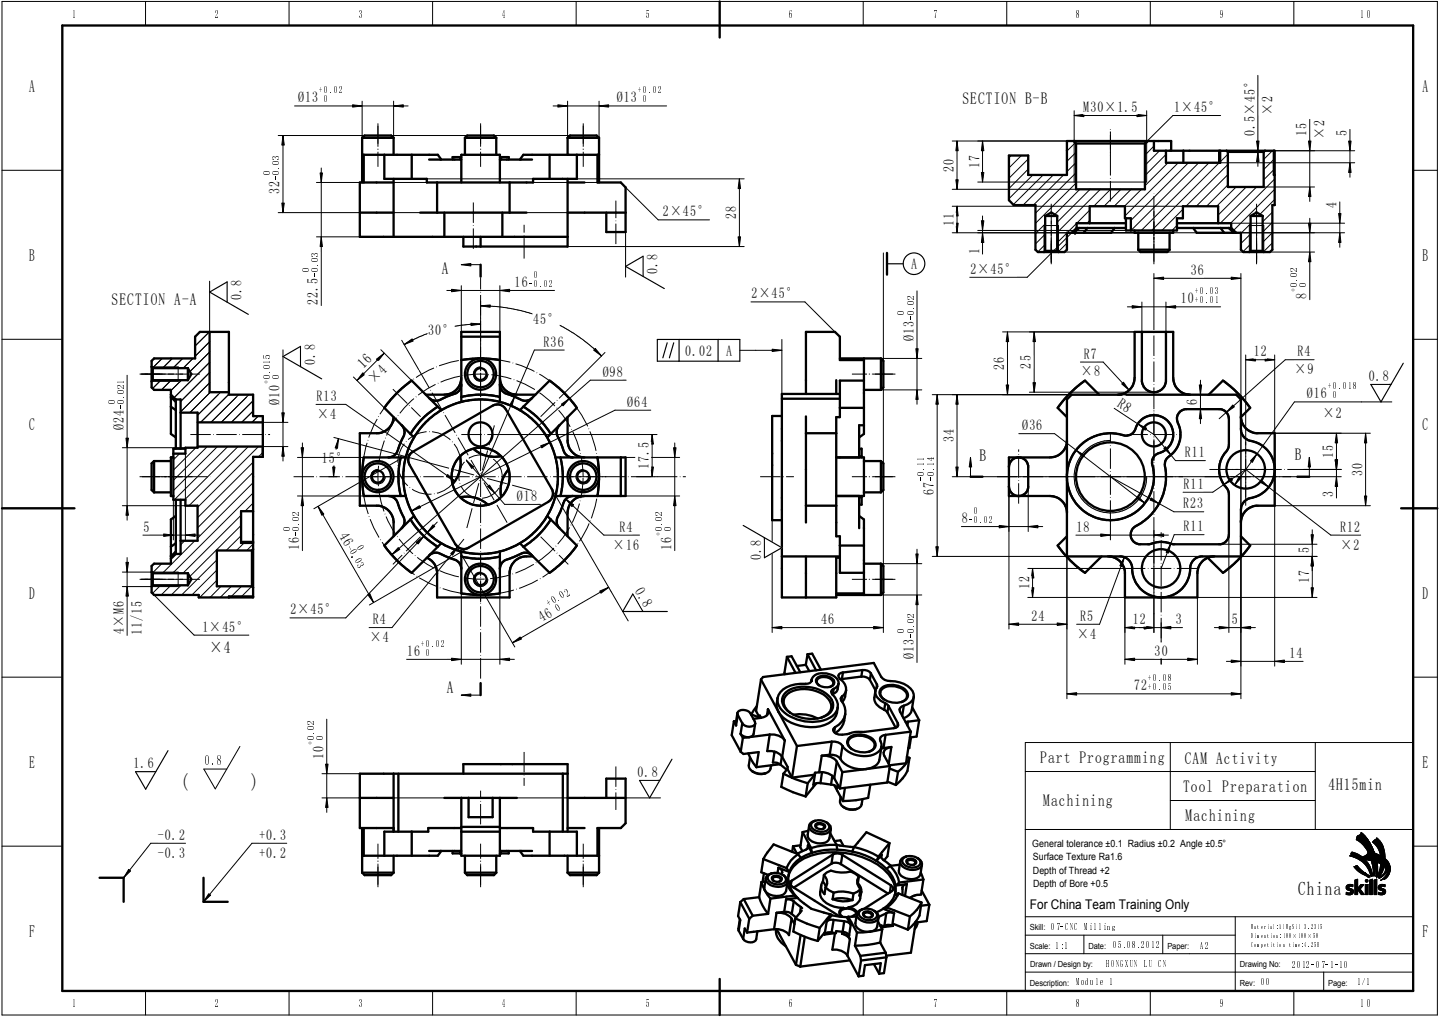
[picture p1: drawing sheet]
<svg xmlns="http://www.w3.org/2000/svg" width="420mm" height="297mm" viewBox="0 0 420 297" stroke-linecap="round" stroke-linejoin="round" font-family="sans-serif">
<defs><g id="words">
<g font-size="5.8">
<text x="52.7" y="230.4">(</text>
<text x="73.2" y="230.4">)</text>
</g>
<text font-size="5.5" x="379" y="261.5">China</text>
<g font-size="5">
<text x="8.5" y="26.9">A</text>
<text x="415.3" y="26.9">A</text>
<text x="8.5" y="76.2">B</text>
<text x="415.3" y="76.2">B</text>
<text x="8.5" y="125.6">C</text>
<text x="415.3" y="125.6">C</text>
<text x="8.5" y="174.9">D</text>
<text x="415.3" y="174.9">D</text>
<text x="8.5" y="224.3">E</text>
<text x="415.3" y="224.3">E</text>
<text x="8.5" y="273.6">F</text>
<text x="415.3" y="273.6">F</text>
</g>
<g font-size="4.9">
<text x="281" y="30.3">SECTION B-B</text>
<text x="129" y="79.9">A</text>
<text x="32.6" y="89.1">SECTION A-A</text>
<text x="286" y="134.5">B</text>
<text x="378.1" y="134.3">B</text>
<text x="61.2" y="190.6">×4</text>
<text x="130.4" y="202.5">A</text>
<text x="303.7" y="222.7">Part Programming</text>
<text x="345.9" y="223.1">CAM Activity</text>
<text x="345.4" y="231.4">Tool Preparation</text>
<text x="387.8" y="230.8">4H15min</text>
<text x="304.6" y="235.3">Machining</text>
<text x="346.1" y="239.9">Machining</text>
</g>
<g font-size="4.4">
<text x="87" y="29.9">Ø13</text>
<text x="180.1" y="29.9">Ø13</text>
<text x="316.3" y="32.7">M30×1.5</text>
<text x="342.8" y="32.7">1×45°</text>
<text x="371.5" y="33.7" transform="rotate(-90 371.5 33.7)">×2</text>
<text x="366.3" y="39.7" transform="rotate(-90 366.3 39.7)">0.5×45°</text>
<text x="381.5" y="39.7" transform="rotate(-90 381.5 39.7)">15</text>
<text x="386.7" y="40.6" transform="rotate(-90 386.7 40.6)">×2</text>
<text x="393.2" y="39.7" transform="rotate(-90 393.2 39.7)">5</text>
<text x="278.5" y="50.2" transform="rotate(-90 278.5 50.2)">20</text>
<text x="286" y="49.1" transform="rotate(-90 286 49.1)">17</text>
<text x="81.6" y="56.6" transform="rotate(-90 81.6 56.6)">32</text>
<text x="193.6" y="63.2">2×45°</text>
<text x="215" y="64" transform="rotate(-90 215 64)">28</text>
<text x="278.5" y="66" transform="rotate(-90 278.5 66)">11</text>
<text x="390.3" y="60.9" transform="rotate(-90 390.3 60.9)">4</text>
<text x="286" y="74" transform="rotate(-90 286 74)">1</text>
<text x="150.3" y="83.8">16</text>
<text x="192" y="80.1" transform="rotate(-90 192 80.1)">0.8</text>
<text x="266.1" y="78.6">A</text>
<text x="283.3" y="80">2×45°</text>
<text x="347.7" y="80.3">36</text>
<text x="70.6" y="87.6" transform="rotate(-90 70.6 87.6)">0.8</text>
<text x="92.8" y="89.1" transform="rotate(-90 92.8 89.1)">22.5</text>
<text x="219.4" y="87.2">2×45°</text>
<text x="344.8" y="88.6">10</text>
<text x="381.5" y="87.4" transform="rotate(-90 381.5 87.4)">8</text>
<text x="155.6" y="94.7">45°</text>
<text x="125" y="97.7">30°</text>
<text x="158.7" y="101.2">R36</text>
<text x="266.8" y="99.5" transform="rotate(-90 266.8 99.5)">Ø13</text>
<text x="92" y="106.5" transform="rotate(-90 92 106.5)">0.8</text>
<text x="106.2" y="107.8" transform="rotate(-45 106.2 107.8)">16</text>
<text x="200" y="103.9">0.02</text>
<text x="212" y="103.9">A</text>
<text x="293.2" y="108" transform="rotate(-90 293.2 108)">26</text>
<text x="301" y="107.7" transform="rotate(-90 301 107.7)">25</text>
<text x="316.5" y="104.7">R7</text>
<text x="366.1" y="104.1">12</text>
<text x="378.9" y="104.1">R4</text>
<text x="109.3" y="112.1" transform="rotate(-45 109.3 112.1)">×4</text>
<text x="176" y="110">Ø98</text>
<text x="315.6" y="109.9">×8</text>
<text x="378" y="109.3">×9</text>
<text x="399.7" y="111.3">0.8</text>
<text x="81.6" y="118.2" transform="rotate(-90 81.6 118.2)">Ø10</text>
<text x="92.4" y="117.1">R13</text>
<text x="183.2" y="118.8">Ø64</text>
<text x="326" y="118.5" transform="rotate(34 326 118.5)">R8</text>
<text x="349.6" y="118.2" transform="rotate(-90 349.6 118.2)">6</text>
<text x="381.5" y="116.3">Ø16</text>
<text x="36.1" y="125.6" transform="rotate(-90 36.1 125.6)">Ø24</text>
<text x="92.6" y="122.3">×4</text>
<text x="298.5" y="125.6">Ø36</text>
<text x="386.2" y="122.2">×2</text>
<text x="278.5" y="129.2" transform="rotate(-90 278.5 129.2)">34</text>
<text x="94" y="135.2">15°</text>
<text x="189.5" y="137" transform="rotate(-90 189.5 137)">17.5</text>
<text x="345.9" y="133.5">R11</text>
<text x="389.3" y="133.7" transform="rotate(-90 389.3 133.7)">15</text>
<text x="345.6" y="142.7">R11</text>
<text x="397.8" y="139" transform="rotate(-90 397.8 139)">30</text>
<text x="150.9" y="146.3">Ø18</text>
<text x="272.7" y="144.6" transform="rotate(-90 272.7 144.6)">67</text>
<text x="345.5" y="148.5">R23</text>
<text x="389.3" y="145.3" transform="rotate(-90 389.3 145.3)">3</text>
<text x="41.9" y="155.3">5</text>
<text x="180.9" y="155.3">R4</text>
<text x="280.8" y="152.8">8</text>
<text x="314.3" y="155.3">18</text>
<text x="345.6" y="155.2">R11</text>
<text x="391.3" y="155.3">R12</text>
<text x="87.3" y="160.7" transform="rotate(-90 87.3 160.7)">16</text>
<text x="98.9" y="156.5" transform="rotate(60 98.9 156.5)">46</text>
<text x="179" y="160.5">×16</text>
<text x="196.1" y="160.7" transform="rotate(-90 196.1 160.7)">16</text>
<text x="382.2" y="161.6" transform="rotate(-90 382.2 161.6)">5</text>
<text x="391.4" y="160.5">×2</text>
<text x="222.3" y="163.5" transform="rotate(-90 222.3 163.5)">0.8</text>
<text x="185.2" y="172.6" transform="rotate(60 185.2 172.6)">0.8</text>
<text x="300.6" y="172.2" transform="rotate(-90 300.6 172.2)">12</text>
<text x="382.2" y="170.4" transform="rotate(-90 382.2 170.4)">17</text>
<text x="84.8" y="179.5">2×45°</text>
<text x="36.2" y="185.3" transform="rotate(-90 36.2 185.3)">4×M6</text>
<text x="41.4" y="185.4" transform="rotate(-90 41.4 185.4)">11/15</text>
<text x="59.1" y="184.5">1×45°</text>
<text x="108.8" y="182.3">R4</text>
<text x="158.2" y="181.7" transform="rotate(-30 158.2 181.7)">46</text>
<text x="239.8" y="182.3">46</text>
<text x="301.1" y="181.3">24</text>
<text x="315.4" y="181.3">R5</text>
<text x="330.8" y="182.4">12</text>
<text x="343.4" y="182.3">3</text>
<text x="359.7" y="182.3">5</text>
<text x="107.9" y="187.5">×4</text>
<text x="118.9" y="191.5">16</text>
<text x="314.5" y="186.5">×4</text>
<text x="337.1" y="191.6">30</text>
<text x="266.8" y="192.5" transform="rotate(-90 266.8 192.5)">Ø13</text>
<text x="376.5" y="192.2">14</text>
<text x="331.2" y="201.6">72</text>
<text x="94.5" y="221.7" transform="rotate(-90 94.5 221.7)">10</text>
<text x="39" y="224.5">1.6</text>
<text x="186.1" y="226.9">0.8</text>
<text x="46.1" y="245.2">-0.2</text>
<text x="75.6" y="245.2">+0.3</text>
<text x="46.1" y="250.5">-0.3</text>
<text x="75.6" y="250.5">+0.2</text>
</g>
<text font-size="4.1" x="59.6" y="223.5">0.8</text>
<text font-size="3.9" x="300.7" y="265.5">For China Team Training Only</text>
<g font-size="3.5">
<text x="20.9" y="5.2">1</text>
<text x="62.9" y="5.2">2</text>
<text x="104.8" y="5.2">3</text>
<text x="146.7" y="5.2">4</text>
<text x="188.6" y="5.2">5</text>
<text x="230.5" y="5.2">6</text>
<text x="272.4" y="5.2">7</text>
<text x="314.3" y="5.2">8</text>
<text x="356.2" y="5.2">9</text>
<text x="397.2" y="5.2">1 0</text>
<text x="20.9" y="294.2">1</text>
<text x="62.9" y="294.2">2</text>
<text x="104.8" y="294.2">3</text>
<text x="146.7" y="294.2">4</text>
<text x="188.6" y="294.2">5</text>
<text x="230.5" y="294.2">6</text>
<text x="272.4" y="294.2">7</text>
<text x="314.3" y="294.2">8</text>
<text x="356.2" y="294.2">9</text>
<text x="397.1" y="294.2">1 0</text>
</g>
<g font-size="3.1">
<text x="93.2" y="27.2">+0.02</text>
<text x="94.6" y="29.9">0</text>
<text x="186.3" y="27.2">+0.02</text>
<text x="187.7" y="29.9">0</text>
<text x="81.6" y="46.7">3</text>
<text x="78.9" y="51">00</text>
<text x="81.6" y="52.5">-</text>
<text x="81.6" y="49.6">.</text>
<text x="81.6" y="48.1">0</text>
<text x="92.8" y="77.9">.</text>
<text x="92.8" y="76.5">0</text>
<text x="92.8" y="75">3</text>
<text x="90.1" y="79.4">00</text>
<text x="92.8" y="80.9">-</text>
<text x="154.4" y="83.8">-0.02</text>
<text x="155.9" y="81.1">0</text>
<text x="378.7" y="83.9">00</text>
<text x="378.7" y="82.4">.</text>
<text x="378.7" y="80.9">0</text>
<text x="378.7" y="79.5">2</text>
<text x="266.7" y="89">0</text>
<text x="266.7" y="87.5">2</text>
<text x="348.9" y="85.9">+0.03</text>
<text x="348.9" y="88.6">+0.01</text>
<text x="378.7" y="85.3">+</text>
<text x="264.1" y="91.9">00</text>
<text x="266.7" y="93.3">-</text>
<text x="266.7" y="90.4">.</text>
<text x="78.9" y="107.7">0</text>
<text x="78.9" y="106.2">1</text>
<text x="78.9" y="104.8">5</text>
<text x="36.1" y="113.6">2</text>
<text x="36.1" y="112.1">1</text>
<text x="78.9" y="112">+</text>
<text x="78.9" y="110.6">00</text>
<text x="78.9" y="109.1">.</text>
<text x="387.7" y="113.7">+0.018</text>
<text x="33.4" y="118">00</text>
<text x="36.1" y="119.4">-</text>
<text x="36.1" y="116.5">.</text>
<text x="36.1" y="115.1">0</text>
<text x="389.2" y="116.3">0</text>
<text x="269.9" y="137.6">. .</text>
<text x="269.9" y="136.1">11</text>
<text x="269.9" y="134.7">14</text>
<text x="269.9" y="140.5">--</text>
<text x="269.9" y="139.1">00</text>
<text x="84.6" y="155.1">00</text>
<text x="87.3" y="153.6">.</text>
<text x="87.3" y="152.2">0</text>
<text x="87.3" y="150.7">2</text>
<text x="193.3" y="155.1">00</text>
<text x="193.3" y="153.6">.</text>
<text x="193.3" y="152.2">0</text>
<text x="193.3" y="150.7">2</text>
<text x="282.9" y="152.8">-0.02</text>
<text x="284.3" y="150.1">0</text>
<text x="87.3" y="156.5">-</text>
<text x="101" y="160">- 0</text>
<text x="101.8" y="161.3">0</text>
<text x="193.3" y="156.5">+</text>
<text x="102.5" y="162.6">.</text>
<text x="103.2" y="163.8">0</text>
<text x="104" y="165.1">3</text>
<text x="160.4" y="177.2">+0</text>
<text x="162.9" y="175.8">.0</text>
<text x="163" y="178.9">0</text>
<text x="165.5" y="174.3">2</text>
<text x="264.1" y="184.9">00</text>
<text x="266.7" y="183.4">.</text>
<text x="266.7" y="181.9">0</text>
<text x="266.7" y="180.5">2</text>
<text x="123" y="188.8">+0.02</text>
<text x="124.4" y="191.5">0</text>
<text x="266.7" y="186.3">-</text>
<text x="335.3" y="198.9">+0.08</text>
<text x="335.3" y="201.6">+0.05</text>
<text x="91.7" y="214.6">.</text>
<text x="91.7" y="213.2">0</text>
<text x="91.7" y="211.8">2</text>
<text x="91.7" y="217.6">+</text>
<text x="91.7" y="216.1">00</text>
</g>
<g font-size="2.9">
<text x="301.4" y="247.4">General tolerance ±0.1 Radius ±0.2 Angle ±0.5°</text>
<text x="301.6" y="251.2">Surface Texture Ra1.6</text>
<text x="301.6" y="255.3">Depth of Thread +2</text>
<text x="301.7" y="259">Depth of Bore +0.5</text>
<text x="306.9" y="271.6">07-CNC Milling</text>
<text x="308" y="277.1">1:1</text>
<text x="325" y="276.9">05.08.2012</text>
<text x="350.3" y="277.1">A2</text>
<text x="314.1" y="287.7">Module 1</text>
<text x="323" y="282.3">HONGXUN LU CN</text>
<text x="368.3" y="287.6">00</text>
<text x="377.3" y="282.6">2012-07-1-10</text>
<text x="396.2" y="287.7">1/1</text>
</g>
<g font-size="2.5">
<text x="300.7" y="271.7">Skill:</text>
<text x="300.7" y="277.1">Scale:</text>
<text x="317.8" y="277.1">Date:</text>
<text x="340.9" y="277.1">Paper:</text>
<text x="300.7" y="287.9">Description:</text>
<text x="300.8" y="282.5">Drawn / Design by:</text>
<text x="362" y="282.5">Drawing No:</text>
<text x="362" y="287.9">Rev:</text>
<text x="387.8" y="287.9">Page:</text>
</g>
<g font-size="1.9">
<text x="365.3" y="271.3">Material:AlMgSi1 3.2315</text>
<text x="365.3" y="273.9">Dimention:100×100×50</text>
<text x="365.3" y="276.6">Competition time:4.25H</text>
</g>
</g></defs>
<path d="M18.2 7.5h394.4v281.9h-394.4zM210.1 .4v10.6M.6 148.5h21.1M409.1 148.5h10.6M264.8 258.2l-.6 3.5M210.1 285.9v10.6" fill="none" stroke="#000" stroke-width=".68"/>
<g fill="none" stroke="#000" stroke-width=".29">
<path d="M.6 .4h419.1v296.1h-419.1zM42.5 .4v7.1M84.4 .4v7.1M126.3 .4v7.1M168.2 .4v7.1M210.1 .4v7.1M252 .4v7.1M294 .4v7.1M335.9 .4v7.1M377.8 .4v7.1M.6 49.7h17.6M412.6 49.7h7.1"/>
<path d="M.6 99.1h17.6M412.6 99.1h7.1M.6 148.5h17.6M412.6 148.5h7.1M.6 197.8h17.6M412.6 197.8h7.1M.6 247.1h17.6M412.6 247.1h7.1M42.5 289.4v7.1M84.4 289.4v7.1M126.3 289.4v7.1M168.2 289.4v7.1"/>
<path d="M210.1 289.4v7.1M252 289.4v7.1M294 289.4v7.1M335.9 289.4v7.1M377.8 289.4v7.1"/>
</g>
<path d="M20.9 2.2h1.2v3.5h-1.2z" fill-rule="evenodd" fill="#fff"/>
<path d="M20.9 2.2h1.2v3.5h-1.2z" fill="none" stroke="#fff" stroke-width=".29"/>
<path d="M62.9 2.2h1.1v3.5h-1.1z" fill-rule="evenodd" fill="#fff"/>
<path d="M62.9 2.2h1.1v3.5h-1.1z" fill="none" stroke="#fff" stroke-width=".29"/>
<path d="M104.8 2.2h1.1v3.5h-1.1z" fill-rule="evenodd" fill="#fff"/>
<path d="M104.8 2.2h1.1v3.5h-1.1z" fill="none" stroke="#fff" stroke-width=".29"/>
<path d="M146.7 2.2h1.1v3.5h-1.1z" fill-rule="evenodd" fill="#fff"/>
<path d="M146.7 2.2h1.1v3.5h-1.1z" fill="none" stroke="#fff" stroke-width=".29"/>
<path d="M188.6 2.2h1.1v3.5h-1.1z" fill-rule="evenodd" fill="#fff"/>
<path d="M188.6 2.2h1.1v3.5h-1.1z" fill="none" stroke="#fff" stroke-width=".29"/>
<path d="M230.5 2.2h1.1v3.5h-1.1z" fill-rule="evenodd" fill="#fff"/>
<path d="M230.5 2.2h1.1v3.5h-1.1z" fill="none" stroke="#fff" stroke-width=".29"/>
<path d="M272.4 2.2h1.1v3.5h-1.1z" fill-rule="evenodd" fill="#fff"/>
<path d="M272.4 2.2h1.1v3.5h-1.1z" fill="none" stroke="#fff" stroke-width=".29"/>
<path d="M314.3 2.2h1.2v3.5h-1.2z" fill-rule="evenodd" fill="#fff"/>
<path d="M314.3 2.2h1.2v3.5h-1.2z" fill="none" stroke="#fff" stroke-width=".29"/>
<path d="M356.2 2.2h1.2v3.5h-1.2z" fill-rule="evenodd" fill="#fff"/>
<path d="M356.2 2.2h1.2v3.5h-1.2z" fill="none" stroke="#fff" stroke-width=".29"/>
<path d="M397.2 2.2h3v3.5h-3z" fill-rule="evenodd" fill="#fff"/>
<path d="M397.2 2.2h3v3.5h-3z" fill="none" stroke="#fff" stroke-width=".29"/>
<path d="M415.3 22.6h1.7v5h-1.7z" fill-rule="evenodd" fill="#fff"/>
<path d="M415.3 22.6h1.7v5h-1.7z" fill="none" stroke="#fff" stroke-width=".29"/>
<path d="M415.3 72h1.7v4.9h-1.7z" fill-rule="evenodd" fill="#fff"/>
<path d="M415.3 72h1.7v4.9h-1.7z" fill="none" stroke="#fff" stroke-width=".29"/>
<path d="M415.3 121.3h1.7v4.9h-1.7z" fill-rule="evenodd" fill="#fff"/>
<path d="M415.3 121.3h1.7v4.9h-1.7z" fill="none" stroke="#fff" stroke-width=".29"/>
<path d="M415.3 170.6h1.7v5h-1.7z" fill-rule="evenodd" fill="#fff"/>
<path d="M415.3 170.6h1.7v5h-1.7z" fill="none" stroke="#fff" stroke-width=".29"/>
<path d="M415.3 220h1.7v4.9h-1.7z" fill-rule="evenodd" fill="#fff"/>
<path d="M415.3 220h1.7v4.9h-1.7z" fill="none" stroke="#fff" stroke-width=".29"/>
<path d="M415.3 269.3h1.7v5h-1.7z" fill-rule="evenodd" fill="#fff"/>
<path d="M415.3 269.3h1.7v5h-1.7z" fill="none" stroke="#fff" stroke-width=".29"/>
<path d="M8.5 269.3h1.7v5h-1.7z" fill-rule="evenodd" fill="#fff"/>
<path d="M8.5 269.3h1.7v5h-1.7z" fill="none" stroke="#fff" stroke-width=".29"/>
<path d="M8.5 220h1.7v4.9h-1.7z" fill-rule="evenodd" fill="#fff"/>
<path d="M8.5 220h1.7v4.9h-1.7z" fill="none" stroke="#fff" stroke-width=".29"/>
<path d="M8.5 170.6h1.7v5h-1.7z" fill-rule="evenodd" fill="#fff"/>
<path d="M8.5 170.6h1.7v5h-1.7z" fill="none" stroke="#fff" stroke-width=".29"/>
<path d="M8.5 121.3h1.7v4.9h-1.7z" fill-rule="evenodd" fill="#fff"/>
<path d="M8.5 121.3h1.7v4.9h-1.7z" fill="none" stroke="#fff" stroke-width=".29"/>
<path d="M8.5 72h1.7v4.9h-1.7z" fill-rule="evenodd" fill="#fff"/>
<path d="M8.5 72h1.7v4.9h-1.7z" fill="none" stroke="#fff" stroke-width=".29"/>
<path d="M8.5 22.6h1.7v5h-1.7z" fill-rule="evenodd" fill="#fff"/>
<path d="M8.5 22.6h1.7v5h-1.7z" fill="none" stroke="#fff" stroke-width=".29"/>
<path d="M20.9 291.2h1.2v3.5h-1.2z" fill-rule="evenodd" fill="#fff"/>
<path d="M20.9 291.2h1.2v3.5h-1.2z" fill="none" stroke="#fff" stroke-width=".29"/>
<path d="M62.9 291.2h1.1v3.5h-1.1z" fill-rule="evenodd" fill="#fff"/>
<path d="M62.9 291.2h1.1v3.5h-1.1z" fill="none" stroke="#fff" stroke-width=".29"/>
<path d="M104.8 291.2h1.1v3.5h-1.1z" fill-rule="evenodd" fill="#fff"/>
<path d="M104.8 291.2h1.1v3.5h-1.1z" fill="none" stroke="#fff" stroke-width=".29"/>
<path d="M146.7 291.2h1.1v3.5h-1.1z" fill-rule="evenodd" fill="#fff"/>
<path d="M146.7 291.2h1.1v3.5h-1.1z" fill="none" stroke="#fff" stroke-width=".29"/>
<path d="M188.6 291.2h1.1v3.5h-1.1z" fill-rule="evenodd" fill="#fff"/>
<path d="M188.6 291.2h1.1v3.5h-1.1z" fill="none" stroke="#fff" stroke-width=".29"/>
<path d="M230.5 291.2h1.1v3.5h-1.1z" fill-rule="evenodd" fill="#fff"/>
<path d="M230.5 291.2h1.1v3.5h-1.1z" fill="none" stroke="#fff" stroke-width=".29"/>
<path d="M272.4 291.2h1.1v3.5h-1.1z" fill-rule="evenodd" fill="#fff"/>
<path d="M272.4 291.2h1.1v3.5h-1.1z" fill="none" stroke="#fff" stroke-width=".29"/>
<path d="M314.3 291.2h1.2v3.5h-1.2z" fill-rule="evenodd" fill="#fff"/>
<path d="M314.3 291.2h1.2v3.5h-1.2z" fill="none" stroke="#fff" stroke-width=".29"/>
<path d="M356.2 291.2h1.2v3.5h-1.2z" fill-rule="evenodd" fill="#fff"/>
<path d="M356.2 291.2h1.2v3.5h-1.2z" fill="none" stroke="#fff" stroke-width=".29"/>
<path d="M397.1 291.2h3.2v3.5h-3.2z" fill-rule="evenodd" fill="#fff"/>
<path d="M397.1 291.2h3.2v3.5h-3.2z" fill="none" stroke="#fff" stroke-width=".29"/>
<path d="M412.3 242.3h-112.9v47M299.4 273.1h61.3M299.4 278.6h112.9M299.4 267.8h112.9M316.5 273.1v5.5M339.5 273.1v5.5M360.7 267.8v21.5M299.4 283.9h112.9M386.5 283.9v5.4" fill="none" stroke="#000" stroke-width=".29"/>
<path d="M308 274.6h3.9v2.9h-3.9z" fill-rule="evenodd" fill="#fff"/>
<path d="M308 274.6h3.9v2.9h-3.9z" fill="none" stroke="#fff" stroke-width=".29"/>
<path d="M306.9 269.1h19v2.8h-19z" fill-rule="evenodd" fill="#fff"/>
<path d="M306.9 269.1h19v2.8h-19z" fill="none" stroke="#fff" stroke-width=".29"/>
<path d="M350.3 274.6h2.5v2.9h-2.5z" fill-rule="evenodd" fill="#fff"/>
<path d="M350.3 274.6h2.5v2.9h-2.5z" fill="none" stroke="#fff" stroke-width=".29"/>
<path d="M323 279.8h17.6v2.9h-17.6z" fill-rule="evenodd" fill="#fff"/>
<path d="M323 279.8h17.6v2.9h-17.6z" fill="none" stroke="#fff" stroke-width=".29"/>
<path d="M396.2 285.2h3.9v2.9h-3.9z" fill-rule="evenodd" fill="#fff"/>
<path d="M396.2 285.2h3.9v2.9h-3.9z" fill="none" stroke="#fff" stroke-width=".29"/>
<path d="M368.3 285.1h2.6v2.9h-2.6z" fill-rule="evenodd" fill="#fff"/>
<path d="M368.3 285.1h2.6v2.9h-2.6z" fill="none" stroke="#fff" stroke-width=".29"/>
<path d="M341.7 216.9v25.4M384 216.9v25.4M412.5 216.9h-113.1v25.4h113.1" fill="none" stroke="#000" stroke-width=".29"/>
<path d="M304.6 231.1h20.2v4.8h-20.2z" fill-rule="evenodd" fill="#fff"/>
<path d="M304.6 231.1h20.2v4.8h-20.2z" fill="none" stroke="#fff" stroke-width=".29"/>
<path d="M345.9 218.9h29.4v4.9h-29.4z" fill-rule="evenodd" fill="#fff"/>
<path d="M345.9 218.9h29.4v4.9h-29.4z" fill="none" stroke="#fff" stroke-width=".29"/>
<path d="M345.4 227.2h36.3v4.9h-36.3z" fill-rule="evenodd" fill="#fff"/>
<path d="M345.4 227.2h36.3v4.9h-36.3z" fill="none" stroke="#fff" stroke-width=".29"/>
<path d="M346.1 235.7h20.2v4.8h-20.2z" fill-rule="evenodd" fill="#fff"/>
<path d="M346.1 235.7h20.2v4.8h-20.2z" fill="none" stroke="#fff" stroke-width=".29"/>
<g fill="#000">
<path d="M399.9 257l.8-.2v4.5h-.8zM401.2 257l.8-.2v4.5h-.8z"/>
<path d="M394.6 249l.4-.1 1.6 .6 1.2 .8-.8 .3 1.5 .3-1.8-.1a3.2 3.2 0 0 1 3.5 2.7l.6 2.4-.6-2-.9-1.3 .7 1.6 .5 1.8-1-2.2a8.2 8.2 0 0 0-5.4-3.8l.3-.1z" fill-rule="evenodd"/>
<path d="M396.3 244.2l.9-.4 .2-.5 .9 .8 1.9 2.7 .9 2.3-1.5-.4-.1 .3-1-1.6a6.1 6.1 0 0 0-2.5-2.1z" fill-rule="evenodd"/>
<path d="M397.5 243.1l1.9 2.1 .9 1.5 1 2.4-1.8-3.6z" fill-rule="evenodd"/>
<path d="M398.6 258.4h.8v2.9h-.8zM398.6 257.3a.41 .41 0 0 0 .8 0 .41 .41 0 0 0-.8 0z" fill-rule="evenodd"/>
<path d="M395.3 253.2a.95 .95 0 0 1 1.6 .4l2.1 1.6-.7-.4 .4 .3 1.4 .8-2.1-1 .1 .2 1.9 1-.6-.1 .2 .2-2.4-1.3z" fill-rule="evenodd"/>
<path d="M400.4 251.4l.5 2.3 .1 2.1 .1-1.3 .2 1.3 .1-.6v-2.6a.87 .87 0 0 0-.1-.9 .87 .87 0 0 0-.9-.3zM401.4 251.6l.4 2.5-.1 1.9a9.1 9.1 0 0 0 .2-4.2zM402 251.8l.2 2.9-.3 1.7 .3-2.1z" fill-rule="evenodd"/>
<path d="M400.9 245.7l1.1-1 .3 .3a7 7 0 0 1 2.1 5v.8l-.5-.4a1.37 1.37 0 0 1-1-1.3 5.9 5.9 0 0 0-2.1-3.1z" fill-rule="evenodd"/>
<path d="M396.7 250.7l4.9 .9 2.2 1.1-2.4-1.3-4.4-.8a2.91 2.91 0 0 0 2.6-1.9l2 .5 1.4 .7a4.5 4.5 0 0 1 2.9 3.5v.6a3.5 3.5 0 0 1-1.7 2.8 3.6 3.6 0 0 0 1.5-3.9 3.7 3.7 0 0 1-2.6 4.2 3.9 3.9 0 0 0 2.1-4l-.2-.4a3.3 3.3 0 0 1-2.3 3.8l.6-.5-.2 .1a2.08 2.08 0 0 0 .9-3.3l-2.4-1.1z" fill-rule="evenodd"/>
<path d="M403.1 252.3a6.8 6.8 0 0 1-.9 3.4l.4-.5-.4 .9 .9-1.3 .4-1.2a.81 .81 0 0 0-.4-1.3zM403.8 252.7l-.5 2.2-.8 1.5 .5-.6a5.1 5.1 0 0 0 1.1-2.9z" fill-rule="evenodd"/>
<path d="M393.3 258.6a1.66 1.66 0 0 1 1.7-.2v.6l-.9-.1a.36 .36 0 0 0-.2 .4 .36 .36 0 0 0 .5 .2 .91 .91 0 0 1 .8 1 .91 .91 0 0 1-.9 .9l-1.2-.2v-.6l.1 .1a.64 .64 0 0 0 .7 .2 .64 .64 0 0 0 .5-.6l-1.1-.5-.2-.3z" fill-rule="evenodd"/>
<path d="M395.6 257l.8-.2v2.7l.9-1.1h.9l-1.1 1.3 1.2 1.6h-.8l-1.1-1.5v1.5h-.8z" fill-rule="evenodd"/>
<path d="M402.6 258.6a1.71 1.71 0 0 1 1.8-.2v.6l-.9-.1a.43 .43 0 0 0-.2 .6 .43 .43 0 0 0 .6 .1 .91 .91 0 0 1 .7 1 .91 .91 0 0 1-1 .8l-1.1-.2v-.6l.2 .1a.55 .55 0 0 0 .7 .1 .55 .55 0 0 0 .3-.6l-.3-.1a.9 .9 0 0 1-.9-.5 .9 .9 0 0 1 .1-1z" fill-rule="evenodd"/>
</g>
<g fill="none" stroke="#000" stroke-width=".29">
<path d="M393.3 258.6a1.66 1.66 0 0 1 1.7-.2v.6l-.9-.1a.36 .36 0 0 0-.2 .4 .36 .36 0 0 0 .5 .2 .91 .91 0 0 1 .8 1 .91 .91 0 0 1-.9 .9l-1.2-.2v-.6l.1 .1a.64 .64 0 0 0 .7 .2 .64 .64 0 0 0 .5-.6l-1.1-.5-.2-.3zM394.6 249l.4-.1 1.6 .6 1.2 .8-.8 .3 1.5 .3-1.8-.1a3.2 3.2 0 0 1 3.5 2.7l.6 2.4-.6-2-.9-1.3 .7 1.6 .5 1.8-1-2.2a8.2 8.2 0 0 0-5.4-3.8l.3-.1zM395.3 253.2a.95 .95 0 0 1 1.6 .4l2.1 1.6-.7-.4 .4 .3 1.4 .8-2.1-1 .1 .2 1.9 1-.6-.1 .2 .2-2.4-1.3zM395.6 257l.8-.2v2.7l.9-1.1h.9l-1.1 1.3 1.2 1.6h-.8l-1.1-1.5v1.5h-.8zM396.3 244.2l.9-.4 .2-.5 .9 .8 1.9 2.7 .9 2.3-1.5-.4-.1 .3-1-1.6a6.1 6.1 0 0 0-2.5-2.1zM396.7 250.7l4.9 .9 2.2 1.1-2.4-1.3-4.4-.8a2.91 2.91 0 0 0 2.6-1.9l2 .5 1.4 .7a4.5 4.5 0 0 1 2.9 3.5v.6a3.5 3.5 0 0 1-1.7 2.8 3.6 3.6 0 0 0 1.5-3.9 3.7 3.7 0 0 1-2.6 4.2 3.9 3.9 0 0 0 2.1-4l-.2-.4a3.3 3.3 0 0 1-2.3 3.8l.6-.5-.2 .1a2.08 2.08 0 0 0 .9-3.3l-2.4-1.1zM397.5 243.1l1.9 2.1 .9 1.5 1 2.4-1.8-3.6zM397.8 250.3l-1.4-.9-1.6-.5-.4 1-.3 .1 2.2 .8 1.7 1 1.7 2.3 .8 1.9-.5-1.9-.7-1.5 .9 1.3 .6 2-.2-1.1a7.5 7.5 0 0 0-2-3.8M397.8 243.4l-.3-.3 2 2.4M398 254.9l.3 .2M398 243.7l2 2.5M398.3 250.7l.2 .2"/>
<path d="M398.3 254.8l-1.5-1.4a.89 .89 0 0 0-1.4-.3l1.2 1.4 2.9 1.6M398.3 254.8l.7 .4zM398.3 255.1l1.7 1M398.3 254.8l1.8 1.1-1.8-.8M398.6 258.4h.8v2.9h-.8zM399.4 256h.1M399.4 256v.1M399.5 249l-.3-.7a8.3 8.3 0 0 0-3.2-3 1.33 1.33 0 0 1 1.2-1.5l.2-.5 1.7 1.8 1.1 1.7 .9 2.3M399.5 256h.1M399.5 256l.1 .1M399.6 256h.1M399.6 256l.4 .1"/>
<path d="M399.9 257l.8-.2v4.5h-.8zM400 256.1h.1M400 246.2l.2 .3M400.1 246.5l.4 .8M400.2 246.5l.3 .8M400.4 251.4a.87 .87 0 0 1 .9 .3 .87 .87 0 0 1 .1 .9v2.6l-.1 .6-.2-1.3-.1 1.3-.1-2.1zM400.4 251.4l.5 2.3 .1 2.1 .1-.3M400.5 247.3l.8 1.8M400.5 247.3l.5 1.1M400.9 245.7l1.1-1 .3 .3a7 7 0 0 1 2.1 5v.8l-.5-.4a1.37 1.37 0 0 1-1-1.3 5.9 5.9 0 0 0-2.1-3.1zM401 248.4l.2 .7M401.1 254.8v.3"/>
<path d="M401.2 257l.8-.2v4.5h-.8zM401.2 251.6l.2 1.5-.1 2.7-.2-1.3v.3M401.4 251.6a.93 .93 0 0 1 .6 1.4l-.3 3 .1-1.9zM401.4 251.6l.3 2v2.4l.4-2.3-.2-1.9M402 251.8l.2 2.5-.3 2.1 .3-1.7zM402 255.9l-.1 .5M402 251.8l.2 2.9M402.1 251.8l.1 1.3-.1 2M402.1 255.1l-.1 .8M402.2 255.1l-.2 .8M402.6 258.6a1.71 1.71 0 0 1 1.8-.2v.6l-.9-.1a.43 .43 0 0 0-.2 .6 .43 .43 0 0 0 .6 .1 .91 .91 0 0 1 .7 1 .91 .91 0 0 1-1 .8l-1.1-.2v-.6l.2 .1a.55 .55 0 0 0 .7 .1 .55 .55 0 0 0 .3-.6l-.3-.1a.9 .9 0 0 1-.9-.5 .9 .9 0 0 1 .1-1zM403 249.9a5.7 5.7 0 0 0-2.2-3.9l1.2-1.3a7.1 7.1 0 0 1 2.4 6.1"/>
<path d="M403.1 252.3l.2 .1a.89 .89 0 0 1 .1 1.4l-1.2 2.3 .4-.9-.4 .5a6.8 6.8 0 0 0 .9-3.4zM403.1 252.3a6.8 6.8 0 0 1-.9 3.4l.4-.5-.4 .9 1-1.6 .5-1.9M403.5 252.5a16.7 16.7 0 0 0-6.8-1.8l2.8 .5a9.5 9.5 0 0 1 4.7 1.9l.2 .3a2.12 2.12 0 0 1-1.3 2.7l.2-.1-.6 .5a3.3 3.3 0 0 0 2.3-3.8 3 3 0 0 1-1 3.8l-.9 .6a3.8 3.8 0 0 0 2.7-3.8M403.5 252.4l.3 .3a14.8 14.8 0 0 0-6.8-2.1 2.91 2.91 0 0 0 2.6-1.9 8.8 8.8 0 0 1 6 3.5 3.5 3.5 0 0 1-1.4 4.6 3.7 3.7 0 0 0 1.6-3.5M403.8 252.7a.95 .95 0 0 1 0 1.5l-.4 .9-.9 1.3 .8-1.5zM403.8 252.7l-.5 2.3-.8 1.4 1.2-1.9 .4-1.5M405.7 252.9l.1 .4"/>
<circle cx="399" cy="257.3" r=".38"/>
<circle cx="399" cy="257.3" r=".41"/>
</g>
<path d="M325 274.4h13.5v3h-13.5z" fill-rule="evenodd" fill="#fff"/>
<path d="M325 274.4h13.5v3h-13.5z" fill="none" stroke="#fff" stroke-width=".29"/>
<path d="M314.1 285.2h10.8v2.9h-10.8z" fill-rule="evenodd" fill="#fff"/>
<path d="M314.1 285.2h10.8v2.9h-10.8z" fill="none" stroke="#fff" stroke-width=".29"/>
<path d="M299.4 225.3h84.6M341.7 233.8h42.3" fill="none" stroke="#000" stroke-width=".29"/>
<path d="M387.8 226.6h15.7v4.8h-15.7z" fill-rule="evenodd" fill="#fff"/>
<path d="M387.8 226.6h15.7v4.8h-15.7z" fill="none" stroke="#fff" stroke-width=".29"/>
<path d="M365.3 269.6h20.9v1.9h-20.9z" fill-rule="evenodd" fill="#fff"/>
<path d="M365.3 269.6h20.9v1.9h-20.9z" fill="none" stroke="#fff" stroke-width=".29"/>
<path d="M365.3 272.2h19.7v2h-19.7z" fill-rule="evenodd" fill="#fff"/>
<path d="M365.3 272.2h19.7v2h-19.7z" fill="none" stroke="#fff" stroke-width=".29"/>
<path d="M365.3 274.9h20v2h-20z" fill-rule="evenodd" fill="#fff"/>
<path d="M365.3 274.9h20v2h-20z" fill="none" stroke="#fff" stroke-width=".29"/>
<path d="M377.3 280.1h16.3v2.9h-16.3z" fill-rule="evenodd" fill="#fff"/>
<path d="M377.3 280.1h16.3v2.9h-16.3z" fill="none" stroke="#fff" stroke-width=".29"/>
<g fill="none" stroke="#000" stroke-width=".29" stroke-dasharray="6 .7 .2 .7" stroke-linecap="butt">
<path d="M110.4 36v7.8M110.4 36.7v12M140.3 36v7.8M140.3 36.7v12M170.3 36v7.8M170.3 36.7v12M306.9 59.5v17.3M324.2 45.4v-7.7M324.2 58.8v-20.4M366.9 59.5v17.3M138.2 72.7v-14.1M153 75.5v-9.8"/>
<path d="M179.8 71.3v-12.7M306.9 77.2v-7.8M306.9 69.8v7.4M306.9 76.5v-12M336.9 77.2v-7.8M336.9 76.5v-12M336.9 61.6v8.5M336.9 70.8v-14.3M366.9 77.2v-7.8M366.9 69.8v7.4M366.9 76.5v-12M40.8 109.3h7.7"/>
<path d="M41.4 109.3h12.1M48.2 109.3h-7.4M58.4 109.3h-17.3M140.3 116v-13.4M260.7 109.3h-12M261.4 109.3h-7.7M40.8 139.2h7.7M41.4 139.2h12.1M47.1 139.2h14.3M55.6 126.9h23.3M56.2 139.2h-8.4M104.3 139.2h12"/>
<path d="M134.7 126.9h11.3M140.3 132.5v-11.3M163.6 139.2h13.4M221.9 139.2h9.9M260.7 139.2h-12M261.4 139.2h-7.7M329.2 126.9h15.5M336.9 134.7v-15.6M297.4 147.1v-15.8M324.2 152.1v-25.7M363.7 147.7v-21.2M40.8 169.2h7.7"/>
<path d="M41.4 169.2h12.1M48.2 169.2h-7.4M58.4 169.2h-17.3M140.3 175.9v-13.4M260.7 169.2h-12M261.4 169.2h-7.7M328.5 166h21.1M153 219.6v9.9M179.8 223.9v12.7M110.4 259.1v-7.7M110.4 258.4v-12M140.3 259.1v-7.7"/>
<path d="M140.3 258.4v-12M140.3 240.8v-9.9M170.3 259.1v-7.7M170.3 258.4v-12"/>
<circle cx="140.3" cy="139.2" r="30"/>
</g>
<g fill="none" stroke="#000" stroke-width=".68">
<path d="M114.2 39.6h-7.7l-.8 .7v13M166.4 39.6h7.8l.7 .7v13M105.7 45.2h22.1l1.1 1.4M106.2 45.2v8.1M112.2 45.2v7h12.4v1.1h31v-1.1M114.9 52.2v17M114.9 53.3h-9.8v15.9h60.6M120.2 45.2v7M125.3 46.6h9.4M127.6 53.3v8.8M134.4 45.9v.7M134.7 53.3v-8.1h11.3v8.1"/>
<path d="M134.7 45.9h-2.5v.7M135.8 40.3v4.9M135.8 40.3h9.1M135.8 40.3l.6-.7h7.8l.7 .7M144.9 40.3v4.9M146 46.6h9.4M146 45.9h2.5v.7M146.3 45.9v.7M148.8 53.3v8.8M155.4 45.2h-2.6l-1 1.4M165.7 52.2v19.8h-30.4v-2.8M165.7 53.3h5"/>
<path d="M174.4 45.2v8.1h6.9l1.4 1.4v13.1h-5.7v-5.7M174.9 45.2h-6.5v7M313.5 41.2l.7 .7M314.2 41.9v13.4h20.1v-13.4M314.2 41.9h20.1M335 41.2l-.7 .7M336.9 41.2v2.8h35.3v15.9h-.7v13l-.7 .7h-7.8l-.7-.7v-4.9h-12.9l-1-1.4M340.4 44v3.5h15.9v-3.5M342 44v-2.8h-30.5v9.9h-11.3v-5.7h-5.6v13.1l1.4 1.4h6.3v13l.8 .7h7.7l.7-.7v-4.9h12.9l1-1.4M345.5 44v3.5M356 44v3.5M358.1 44l.4 .4"/>
<path d="M358.5 44.4v10.2h10.5v-10.2M358.5 44.4h10.5M369.3 44l-.3 .4M371.9 44v7.1h.3M105.1 62.1h9.8M122.7 62.1h31M129.7 62.1v7.1M140.3 69.2v2.8M146.7 62.1v7.1M165.7 62.1h17M305.2 63.1h3.5M305.2 63.1v10.2"/>
<path d="M305.2 73.3l-.4 .3M305.2 73.3h3.5M305.2 63.1l1.7-1 1.8 1M308.7 73.3l.4 .3M308.7 63.1v10.2M314.4 66.6l-1.5 1.4M314.4 66.6h14.3M315.1 66.6l-1.5 1.4M317.5 66.6l-1.1 1.4M318.2 65.2v-5h10.3v3.6h1.7v3.5M328.7 63.8v3.5h15v-3.5h1.7v-3.6h10.3v5M328.7 65.2h-14.3v1.4"/>
<path d="M331.3 67.3v.7h11.2v-.7M332.3 72.9l.7 .7h7.8l.7-.7M332.3 72.9h9.2M332.3 68v4.9M341.5 68v4.9M343.7 65.2h15.8v1.4M343.7 66.6h15.8M356.4 66.6l1 1.4M358.8 66.6l1.4 1.4M359.5 66.6l1.4 1.4M359.9 67.7v.3M365.2 63.1h3.5"/>
<path d="M365.2 63.1v10.2M365.2 73.3l-.4 .3M365.2 73.3h3.5M366.8 62l1.9 1.1M366.9 62.1l-1.7 1M368.7 73.3l.3 .3M368.7 63.1v10.2M134.7 98.3h11.3M331.3 96.9h11.2M44.3 107.1l.3 .4M44.6 111l-.3 .4M44.6 111h10.3"/>
<path d="M44.6 107.5h10.3M44.6 107.5v3.5M49.9 115.3l1.4 1.4M49.9 116l1.4 1.4M49.9 118.8l1.4 1M51.3 116.7h1.4v14.4M51.3 116.7v14.4M54.9 107.5v3.5M54.9 107.5l1 1.8-1 1.7M66.8 115.3v-18.4h-8.4l-1.4 1.4v6.4h-12l-.7 .7v7.8l.7 .7h4.9v12.8l1.4 1.1M127.8 118.8l-3.7 2.7-2.6 2.8-1.7 2.4M128.9 119.8l-8.7-8.6a32.2 32.2 0 0 0-8 7.9l7.6 7.6"/>
<path d="M128.9 119.8a21.4 21.4 0 0 0-6.1 5.2l-1.9 2.8M134.7 117.4v-20.5h11.3v20.5M134.7 116l.4-.1a23.7 23.7 0 0 1 9.2-.3l1.7 .4M134.7 105.2l4.8-.5 3.2 .1 3.3 .4M134.7 117.4l2.1-.4a22.7 22.7 0 0 1 8.8 .3l.4 .1M134.7 117.4l-2.4 .8-3.4 1.6M134.7 112.4v.3a3.2 3.2 0 0 1-3.1 2.7l-1.9 .8a3.3 3.3 0 0 1-4.4 0M146 117.4l2.8 .9 3 1.5M146 112.4v.3a3.2 3.2 0 0 0 3.1 2.7l.7 .3a8.1 8.1 0 0 0 3.8 1.4l1.2-.4 .6-.5M151.8 119.8l2.5 1.7 1.9 1.6 1.4 1.6 2.2 3.1M152.8 118.8l3.7 2.7 2.4 2.5 1.9 2.7M155.4 116.2l5.1-5 4 3.3 3.9 4.6-8.6 8.7"/>
<path d="M155.4 116.2l-3.6 3.6M244.2 111v4.1M245.2 104.7h12M245.2 119.1h7.1M252.3 105.2h-7.1v-6.9l-1.4-1.4h-8.5v14.1M252.3 111.2h-7.1v10.6h-1v34.8h1v10.7h7.1M252.3 104.7v22l-1.4 1.1M257.2 104.7v4.6M257.2 104.7l.7 .7v7.8M316.8 111.2l-3.6 2.9-2.3 2.4-2.1 2.6 2.7 2.7M357.1 111.2l3.2 2.6 2.1 2.1 2.6 3.2-2.7 2.7M45 134.7l-.7 .6v7.8l.7 .7"/>
<path d="M45 134.7v9.1M45 134.7h4.9M50.6 133.6h-.7v11.3h.7M52.7 120.5h5v10.3h-3.6v1.7h-3.5M54.1 131.1h-3.5v14.9h3.5v1.7h3.6v10.2h-5M57.7 123.4h19M57.7 130.4h19M73.9 121.5h2.8v11.9h-2.8v41.1h-15.9v-.7h-13l-.7-.7v-7.8l.7-.7h4.9v-12.9l1.4-1M114.9 121.8a4.9 4.9 0 0 1-4.5 4.7h-5.3v21.2h5.3a5.1 5.1 0 0 1 4.5 4.5v4.4M117 133.6a25 25 0 0 0-.1 10.9l.1 .4M117.3 124.2a3.3 3.3 0 0 1 0 4.4l-1.2 3a2.9 2.9 0 0 1-2.7 2M118.5 133.6h-12.3a34.1 34.1 0 0 0 0 11.3h12.3"/>
<path d="M118.5 133.6a21.6 21.6 0 0 0 0 11.3M119.8 126.7l1.1 1.1M120 132.4l23.8-13.9a2.77 2.77 0 0 1 3.9 1l13.4 23.2a2.82 2.82 0 0 1-1 3.9l-23.3 13.4a2.82 2.82 0 0 1-3.8-1l-13.4-23.2a2.87 2.87 0 0 1 .4-3.4zM120.9 127.8l-1.5 3-.9 2.8M134.3 133.3a9.2 9.2 0 0 1-2.1 8.1M138.2 131.1a8.4 8.4 0 0 0-6 10.3M138.2 131.1a8.5 8.5 0 0 1 8.1 2.1M138.2 131.1a9.1 9.1 0 0 0 8.1 2.1M146.3 133.2l.2 .3a8.1 8.1 0 0 1 2 3.6M148.5 137.1a9 9 0 0 0-2.2 8.1M148.5 137.1a8.5 8.5 0 0 1-1.6 7.5l-2.2 1.9-2.2 .9M159.8 127.8l1.5 3 .9 2.8"/>
<path d="M162.2 133.6h20.5v11.3h-20.5M162.2 133.6l.7 4.6-.1 3.4-.6 3.3M163.4 124.2a3.3 3.3 0 0 0 0 4.4l1.1 3a2.9 2.9 0 0 0 2.7 2M163.6 133.6l.7 4.6a22.2 22.2 0 0 1-.7 6.7M165.7 121.8v7.3a5 5 0 0 0 5 4.5M174.4 133.6l.5 4.8-.1 3.2-.4 3.3M181.3 133.6v11.3M228.3 125.3v49.2h15.9v-11.6h1M228.3 121.5h-2.8v30.4h2.8M235.3 126.5h8.9M235.3 121.6v31M244.2 133.6h8.1v11.3h-8.1"/>
<path d="M250.9 131.1h.7v2.5M250.9 133.3h.7M252.3 134.7h4.9M252.3 124.2h-1.4v9.4M257.2 134.7v9.1M257.2 134.7l.7 .6v7.8l-.7 .7M297.2 133.6a2.83 2.83 0 0 0-2.6 2.8M297.6 133.6a2.83 2.83 0 0 1 2.6 2.4v6.5a2.81 2.81 0 0 1-2.6 2.4M311.5 128.7a5 5 0 0 1-4.9 4.9h-12v11.3h12a5 5 0 0 1 4.9 4.5M311.5 139.5l.1 .5M344.6 120.2l1.5-.7h10.3a2.87 2.87 0 0 1 2.4 2.8v7.6l-.3 1.2a8.6 8.6 0 0 0-2.4 7.7 9 9 0 0 0 2.2 3.9l.5 1.6v11.9a2.88 2.88 0 0 1-2.4 2.8h-13.9a9.1 9.1 0 0 0-6.9 0h-3.1a2.92 2.92 0 0 1-2.4-2.8 2.92 2.92 0 0 1 2.3-3l2.7-1.9 2-2.2 1.6-2.4 1.1-2.7a16.9 16.9 0 0 0 .5-6.6 3.5 3.5 0 0 1 1.7-4.6 7.7 7.7 0 0 0 2.1-8.9 2.93 2.93 0 0 1 .5-3.7zM362.3 121.6a5 5 0 0 0 4.5 4.9h5.4v21.2h-5.4a5.1 5.1 0 0 0-4.5 4.5"/>
<path d="M362.3 125.3a3.6 3.6 0 0 0 3.3 3.6 8.5 8.5 0 0 1 6.6 7.8M372.2 137.5a8.6 8.6 0 0 1-7.8 8.2 3.6 3.6 0 0 0-2.1 3.2v13.6h-11.7a3.6 3.6 0 0 0-3.1 4 8.6 8.6 0 0 1-8.3 8M45 143.8h4.9M51.3 146v15.8M51.3 158.7l-1.4 1M52.7 146v15.8h-1.4M70.4 158.3h3.5M73.9 149.3h-3.5v9.3h3.5M113.4 144.9a2.92 2.92 0 0 1 2.7 2l1 2.6a3.9 3.9 0 0 1 .4 4.5l-.2 .3M118.5 144.9l1 3.2 1.4 2.6M119.8 151.7l-7.6 7.6 .5 .7a33.7 33.7 0 0 0 7.5 7.3l5.1-5M119.8 151.7l1.7 2.4 2.6 2.8 3.7 2.8"/>
<path d="M120.9 150.7l1.9 2.8a23.1 23.1 0 0 0 6.1 5.2M120.9 150.7l-1.1 1M127.8 159.7l-2.5 2.6M128.9 158.7l3.4 1.6 2.4 .8M128.9 158.7l-1.1 1M132.2 141.4a8.4 8.4 0 0 0 10.3 6M134.4 145.2a9.4 9.4 0 0 1 8.1 2.2M151.8 158.7l-3 1.4-2.8 1M151.8 158.7l1 1M152.8 159.7l2.6 2.6M159.8 150.7l8.6 8.6-3.6 4.4-4.3 3.6-5.1-5M159.8 150.7l-2.2 3.1-1.4 1.5-1.9 1.7-2.5 1.7"/>
<path d="M160.8 151.7l-1.9 2.8-2.4 2.4-3.7 2.8M162.2 144.9l-1.1 3.2-1.3 2.6M167.2 144.9a2.92 2.92 0 0 0-2.7 2l-.9 2.6a4 4 0 0 0-.7 4.1l.5 .7M170.7 144.9a5 5 0 0 0-5 4.5v7.2M235.3 147.7h8.9M245.2 159.3h7.1M250.9 150.7l1.4 1v22.1M250.9 144.9v9.4M250.9 145.2h.7M251.6 144.9v2.5h-.7M252.3 143.8h4.9M294.6 142.1a2.83 2.83 0 0 0 2.6 2.8"/>
<path d="M311.5 156.6l-2.7 2.7 3.8 4.5 4.2 3.5 4.8-4.8M311.6 140.4a12.9 12.9 0 0 0 7.1 10.3l3.2 1a12.7 12.7 0 0 0 15-13l-.1-1.7a3.8 3.8 0 0 1 .2-3.8l1.1-.7a5.7 5.7 0 0 0 2.8-9.6 5.7 5.7 0 0 0-9.5 2.7 3.1 3.1 0 0 1-4.2 1.3 12.2 12.2 0 0 0-6.3 .1l-3.1 1.3-2 1.5a11.9 11.9 0 0 0-3.5 5.2l-.8 3.7v23.8h15.9a3.5 3.5 0 0 1 3.2 4l.2 1.6 .6 1.6 2 2.7a8.5 8.5 0 0 0 5.4 2.1M362.3 156.6l2.7 2.7-3.8 4.5-3.8 3.3-.3 .2-4.5-4.4M44.3 167.1l.3 .3M44.6 170.9l-.3 .4M44.6 170.9h10.3M44.6 167.4h10.3M44.6 167.4v3.5M51.3 161.8l-1.4 1.4M51.3 161.1l-1.4 1.4M54.9 167.4v3.5M54.9 167.4l1 1.8-1 1.7"/>
<path d="M73.6 160.8h-10.3v10.4h10.3M73.6 171.2l.3 .4M73.6 160.8v10.4M73.9 160.4l-.3 .4M73.9 174.2h-7.1v.3M125.3 162.3a3.2 3.2 0 0 1 4.4 0l1.5 .6a3.8 3.8 0 0 1 3.5 2.8v.4M134.7 161.1v12.2l4.8 .5 2.9-.1 3.6-.4v-12.2M134.7 161.1a21.9 21.9 0 0 0 10.9 .1l.4-.1M134.7 162.5l4.6 .7 3.8-.1 2.9-.6M155.4 162.3a3.2 3.2 0 0 0-4.4 0l-1.5 .6a3.8 3.8 0 0 0-3.5 2.8v.4M155.6 162.5a7.5 7.5 0 0 0-3.8 .4 5 5 0 0 0-3 4.1v7.5h-21.2v-7.5a4.9 4.9 0 0 0-3-4.1M228.3 162.5h16.9"/>
<path d="M235.3 162.5v12M244.2 173.8h13M244.2 173.3h8.1M257.2 169.2v4.6M257.9 165.3v7.8l-.7 .7M323.9 162.5a5 5 0 0 1 4.6 4.5v7.5h21.1v-7.5a5.1 5.1 0 0 1 4.5-4.5M222.2 198.5l.6-.8 32.3-4.1 2.2 4.1a3.1 3.1 0 0 0 2.7 1.2 7.5 7.5 0 0 1 6.5 3l.3 1.6M222.2 198.5l10.5 19.4M222.2 198.5l-1.4 9.2 1 1.9M229.8 191.9l1.3-.2 2.6 4.6M229.8 191.9l2.5 4.6M229.8 191.9l-.7 5"/>
<path d="M235.3 194.2l1 1.8M235.3 194.2l-2.6 .3M235.8 191.1l2.5 4.7M235.8 191.1l1.3-.2 2.6 4.7M235.8 191.1l-.5 3.1M237 198.5a1.36 1.36 0 0 1-1.8 1.2 8.8 8.8 0 0 0-7.3 2.4l-.9 1.8M237 198.5a2.78 2.78 0 0 1 2.8-1.9 4.5 4.5 0 0 1 5 2.6v.5M237 198.5l-.1 .5M238.5 198.2a3.6 3.6 0 0 1 5 .6 1.32 1.32 0 0 1-1.1 1.8 3.5 3.5 0 0 1-4.1-1.5zM244.8 199.7a2.36 2.36 0 0 1-1.4 1.5M244.8 199.7l-.2 1.5a1.98 1.98 0 0 1-1.4 1.5M245.8 198.3l-.4 .1"/>
<path d="M246.1 196.4a1.14 1.14 0 0 0-1.2 1.4 5.1 5.1 0 0 1 2.1 3.8M246.1 196.4l-.3 1.9M251.5 197.6a2.79 2.79 0 0 1 2.5 1M251.5 197.6l-5.7 .7M251.8 195.7a2.54 2.54 0 0 1 2.5 1M251.8 195.7l-5.7 .7M251.8 195.7l-.3 1.9M254 198.6l1.6 3M254.3 196.7l1.8 3.2M254.3 196.7l-.3 1.9M256.1 199.9v.6l-.5 1.3M256.1 199.9l-.2 1.1"/>
<path d="M214.3 210.7l.6 1.2M214.3 210.7l-.7 4 2.7 4.9M215 210.6l-.7 .1M215.3 208.3a2.34 2.34 0 0 1 3.8 .1l1.3 2.4 .1 .5M215.3 208.3l.1 .5M215.3 208.3l-.4 3.6M215.4 208.8l1.3 2.4M215.4 208.8l-.5 3.1M216.2 214.3a2.79 2.79 0 0 0 2.5 1M216.2 214.3l.7 1.2M216.3 219.6l.8 .6 4.4-.5-.7 4.4M216.7 211.2a2.3 2.3 0 0 0 3.8 .1"/>
<path d="M216.7 211.2l-.5 3.1M216.9 215.5l-.6 4.1M218.7 215.3l-1.8 .2M219.4 208.7v.1M219.4 208.7l2.4 .9M220.5 211.3l-.5 3.1a1.45 1.45 0 0 1-1.3 .9M221 206.2l-1.6 2.5M221.8 209.6l.1-.6 .3 .7M224.2 207.1a1.6 1.6 0 0 1-1.2 2.4l-3 .5M224.2 207.1l4.9 9.2M224.2 207.1l-.3 1.8M224.7 214.5a4.6 4.6 0 0 1 4.4 1.8"/>
<path d="M224.7 214.5l-.7 4.9a4.4 4.4 0 0 1 4.4 1.7M224.7 214.5l-6 .8M226.2 219.5l-.5 3.2a2.81 2.81 0 0 1 2.2 .7M227 203.9a5.2 5.2 0 0 0 2.7 6.5 12.4 12.4 0 0 0 13.2 .2 4.8 4.8 0 0 0 1.7-4M227 203.9a5.6 5.6 0 0 0 3.7 5.4 11.7 11.7 0 0 0 12.3-.1 4.1 4.1 0 0 0 1.6-2.6M229.1 216.3l-.7 4.8M229.4 202.2a10.2 10.2 0 0 1 13.5 2.2 3.6 3.6 0 0 1-3 5.1 10.4 10.4 0 0 1-11.1-3.3 3.1 3.1 0 0 1 .6-4zM230.7 208.2a3.4 3.4 0 0 1-.7-5.6 9.7 9.7 0 0 1 11.8 1.5 3 3 0 0 1-.9 5l-1.1 .5M231.6 208.7a11.1 11.1 0 0 1 7.1 1.1M232.7 217.9l-1.4 9.2M239.1 200.2l-.5-.6a1.07 1.07 0 0 1 .5-1.6 2.81 2.81 0 0 1 4.2 1.6l-.3 .6-.7 .5M242.9 216.6a3.2 3.2 0 0 1 3.1 1.2"/>
<path d="M242.9 216.6l-10.2 1.3M242.9 216.6l-.6 3.8M243.2 202.7l-.2 .1M243.4 201.2l-.7 .8 .1 .4a5.6 5.6 0 0 1 1.8 4.2M243.4 201.2l-.2 1.5M243.8 212.4l-.2 1.5M245.9 203.4a.84 .84 0 0 0-.2 1.3 5.1 5.1 0 0 1 1.1 3.9M245.9 203.4l-.2 1.2M246 217.8a8 8 0 0 0 10.4 1.9l.5-.5 .5-1.1M246 217.8l-.6 3.9M246.8 208.6a5.5 5.5 0 0 1-3 3.8M246.8 208.6a6.2 6.2 0 0 1-2.9 5.5"/>
<path d="M247 201.6l-.3 1-.8 .8M247 201.6l-.3 1.9-.8 1.5M247.7 215.7a5.4 5.4 0 0 1 7.8 1 2.01 2.01 0 0 1-1.7 2.8 5.4 5.4 0 0 1-6.4-2.4zM248.7 218.8a1.98 1.98 0 0 1-1.1-2.3 1.98 1.98 0 0 1 2-1.5 4.6 4.6 0 0 1 5.8 2.5 1.92 1.92 0 0 1-1.7 2M255.6 201.8a3.9 3.9 0 0 0 2.6 5.5M255.6 201.8a3.6 3.6 0 0 0 2.9 3.6M257.1 201.3a5.4 5.4 0 0 1 7.8 .9 1.97 1.97 0 0 1-1.6 2.8 5.3 5.3 0 0 1-6.5-2.4zM257.4 218.1l-.6 3.8a3.8 3.8 0 0 1-3.9 2.7 7.7 7.7 0 0 1-7.5-2.9M258 218.5l-.7 .2M258.1 204.3a2.01 2.01 0 0 1-1-2.3 2.01 2.01 0 0 1 2-1.5 5.4 5.4 0 0 1 5.6 2 1.91 1.91 0 0 1-1.5 2.6M258.2 207.3l.9 .8M258.5 205.4l.9 .8"/>
<path d="M258.5 205.4l-.3 1.9M258.6 214.6a1.3 1.3 0 0 0-1.4 .5 1.3 1.3 0 0 0-.1 1.4l.3 1.6M258.6 214.6l-.6 3.9M259.1 208.1l2.4 4.5M259.4 206.2l2.8 5M259.4 206.2l-.3 1.9M260.3 218.2a2.1 2.1 0 0 0-2.3 2.1l1.8 3.4M260.3 218.2l-2.3 .3M260.3 218.2l-.8 4.9M262.2 211.2a1.06 1.06 0 0 1-1.2 1.5l-9.3 1.1a8.2 8.2 0 0 0-4.3 .6 3.5 3.5 0 0 1-4.1-1l.1-.7 .4-.3M262.2 211.2l-.2 1.1M263.9 206.1a1.23 1.23 0 0 0-1.1 1.8l3.1 5.8"/>
<path d="M263.9 206.1l-.5 2.9M265.1 210.8l-.7 .1M265.1 210.8l-.1 1.1M265.9 213.7l-7.3 .9M265.9 213.7l-1.4 9.2-4.8 .6M266 215.3l-.5 3.2h-.3M266.3 206.6l2.1 3.8M266.8 203.5a3.7 3.7 0 0 1-2.9 2.6M266.8 203.5l-.6 3.9a3.5 3.5 0 0 1-2.3 2.4M268.4 210.4l-3.3 .4M268.4 210.4l-.8 4.7-1.9 .3M105.1 233h9.8"/>
<path d="M114.9 226v16.9M129.7 233h21.2M134.7 233v16.9h11.3v-16.9M135.3 226v-2.8h30.4v19.7M136.8 233v5.7h7v-5.7M164.3 226v16.9M165.7 233h17M165.7 226h-60.6v15.9h9.8M177 233v-5.6h5.7v13.1l-1.4 1.4h-6.9v8M218.5 220l.7 1.7 1.6 2.4M219 221.2l-.4 2.3a1.79 1.79 0 0 0 1 1.7M219.6 225.2a4.8 4.8 0 0 0 4 .6"/>
<path d="M219.6 225.2a4.1 4.1 0 0 0 4 .6M225.1 223.6a2.09 2.09 0 0 1-1.5 2.2M227.7 223.2l-6.9 .9M227.9 223.4l1.8 1.4M228.3 220.9l-.4 2.5M228.4 221.1l1.6 2.9-.1 .6M228.8 226l-.7 3.8 3.5 1.6 3.6 1.2M228.8 226l3.3 1.5 3.7 1.3M229.9 224.6l1.4 2.5M229.9 224.6l-1.1 1.4M235.8 228.8l-.6 3.8M237.9 226.3l-6.6 .8"/>
<path d="M237.9 226.3l-2.1 2.5M238 239.7l-.7 .4-.5 .5a1.92 1.92 0 0 0 1.8 2.2 3.2 3.2 0 0 0 3.4-.7 1.45 1.45 0 0 0-.6-1.9M238 239.7a4 4 0 0 1 3.4 .5M238 239.7l-.4 .1a1.8 1.8 0 0 0-1.3 1.4M238 225.7l-.5 3.5a2.37 2.37 0 0 1 2.1-.5M238.4 228.7l-3.2 3.9M239.2 225.6a4.6 4.6 0 0 1 4.4 1.7M239.2 225.6l-1.3 .1v.6M239.6 228.7l3 .5M239.9 220.7a4.6 4.6 0 0 1 4.4 1.8M239.9 220.7l-.7 4.9M240 225.5l-.4 3.2"/>
<path d="M242.3 220.4a3.4 3.4 0 0 1 3.1 1.3M242.3 220.4l-2.4 .3M242.6 229.2a2.35 2.35 0 0 1 1.9 .9l.2-.8M243 226.6l-.4 2.6M243.6 227.3l1.6 3M243.6 229.4l2.5 4.6M244.3 222.5l1.6 3M244.3 222.5l-.7 4.8M245.4 232.7a2.25 2.25 0 0 0 .8 3M245.9 225.5l-.7 4.8M246.2 235.7a4.9 4.9 0 0 0 4 .6M246.2 235.7a4.2 4.2 0 0 0 4 .6"/>
<path d="M246.7 230.1l-.6 3.9M251.8 233.4l-.2 1.5a1.84 1.84 0 0 1-1.4 1.4M254.1 229.2l-.6 3.8a30.6 30.6 0 0 1-7.4 1M259.1 228.3l2.5 1M259.7 224.5l2.5 .9M259.8 223.7l-13.9 1.8M259.8 223.7l-.7 4.9-13.9 1.7M262.2 225.4l-.6 3.9M264.8 221.1l.7 .3M265.5 221.4a11.9 11.9 0 0 1-3.3 4M265.5 221.4a9.1 9.1 0 0 1-3.9 7.9M105.7 241.9v13l.8 .7h7.7"/>
<path d="M106.2 241.9v8M120.2 242.9v7M125 241.9v1h-12.8v7M125.3 248.5h9.4M128.9 248.5l-1.1 1.4h-22.1M132.2 248.5v.8h2.5M132.6 241.9h2.1M134.3 248.5v.8M134.7 241.5h11.3M134.7 242.9h11.3M135.8 254.9h9.1M135.8 254.9l.6 .7h7.8l.7-.7"/>
<path d="M135.8 249.9v5M144.9 249.9v5M146 241.9h2M146 248.5h9.4M146.3 248.5v.8M148.5 248.5v.8h-2.5M151.8 248.5l1 1.4h22.1M155.6 241.9v1h12.8v7M160.5 242.9v7M165.7 241.9h5M174.9 241.9v13l-.7 .7h-7.8M222.3 257.6l1 2.5"/>
<path d="M222.3 257.6l-.7 4.4M223 255.1l-.3 2.5M223.4 257.5l-1.1 .1M223.6 256.5l-.4 2.7 .1 .9M223.6 256.5a2.79 2.79 0 0 0 2.9 2.5 2.82 2.82 0 0 0 3.4-1.5M225.3 255.1l-.7 .3-.4 .6a1.92 1.92 0 0 0 1.8 2.1 3.3 3.3 0 0 0 3.3-.5 1.48 1.48 0 0 0-.6-2M225.3 255.1a4 4 0 0 1 3.4 .5M225.3 255.1l-.3 .1a1.8 1.8 0 0 0-1.4 1.3M225.5 256.2a1.55 1.55 0 0 1 1.6-.5 1.55 1.55 0 0 1 1.1 1.3 1.69 1.69 0 0 1-2.8-.6zM225.9 257.3l-.3-.3 .1-.6a1.67 1.67 0 0 1 2.3 .3l-.1 .6-.4 .2M227.3 253.4a1.39 1.39 0 0 1 1 2M227.3 253.4l3.2 1.3"/>
<path d="M227.3 253.4l-.3 1.6M228.7 255.6l.3 .2a1.83 1.83 0 0 1 .9 1.7M229.6 253.5l-6.7-2.6-.6 3.9 2 .7M229.6 253.5l.9 1.2M229.8 258.2l.9 1.8 1.3 1.6M229.9 257.5l-.4 2.7a3.5 3.5 0 0 1-4.8 1l-1.4-1.1M229.9 257.1l.3 .3M230.2 256l.2-.8a9.1 9.1 0 0 1 6.4-5.3 23.6 23.6 0 0 1 21.2 3.9 8.2 8.2 0 0 1 3.4 7M230.2 257.4a8.9 8.9 0 0 0 2.7 4.9M230.5 254.7l-.3 1.8v.9M230.7 248.6l2.3 .9M231.1 257.3a.81 .81 0 0 0-.3 1.1l.5 .6 6.6 4.1"/>
<path d="M231.1 257.3l-.2 1.3M231.6 247.2l1.1 2.1M231.6 247.2l-.3 1.6M233 249.5a8.3 8.3 0 0 0-3.4 4M233 249.5l.8 1.1M233.8 246.9l-2.2 .3M233.8 250.6a8 8 0 0 0-3.3 4.1M234.3 243l2.5 4.7M234.3 243l-.6 4.4 .6 1.2M235.9 246.9l.1 .5-.3 .5-2.9 1.4M235.9 246.9l1.2 2.2M235.9 246.9l-.2 1"/>
<path d="M236 242.7l-1.7 .3M236.3 241.2l-.5 2.6a2.86 2.86 0 0 0 2.9 2.5 2.78 2.78 0 0 0 3.5-1.5l.4-2.7M236.3 241.2a2.79 2.79 0 0 0 2.8 2.4 2.82 2.82 0 0 0 3.5-1.5M236.8 247.7l.3 1.4M237.1 249.1l-3.3 1.5M238.1 240.8a1.55 1.55 0 0 1 1.7-.5 1.55 1.55 0 0 1 1.1 1.4 1.73 1.73 0 0 1-2.9-.7zM238.5 241.9l-.2-.3v-.6a1.57 1.57 0 0 1 2.3 .3l-.1 .6-.3 .2M239.8 258.7a4.1 4.1 0 0 0 2.6 5.7l1.2 .4 2.6 .4M239.8 258.7a3.1 3.1 0 0 0 .9 2.5l.3-2M240.3 257.5l-.5 1.2M240.3 257.5l.9 1.5M240.6 255.6l.8-.8 1.2-.5a10.2 10.2 0 0 0 5.8 .3l1.3 .6 1.1 .8"/>
<path d="M240.6 255.6a2.79 2.79 0 0 1 .4 3.6M240.6 255.6l-.3 1.9M241 259.2l2.4 1.5M241.4 240.2l.2 .3a1.74 1.74 0 0 1 1 1.6M242.4 243.3l1.9 3.5M242.8 252.3a2.82 2.82 0 0 1 2.7 .1M242.8 252.3l-11 6.9M243.2 249.6a2.82 2.82 0 0 1 2.7 .1M243.2 249.6l-12.1 7.7M243.2 249.6l-.4 2.7M243.7 245.7l1.7-.3 .9 1.7M244.3 246.8a22.4 22.4 0 0 0-7.5 .9"/>
<path d="M244.3 246.7l5.1 .7M244.3 246.8l.2 1.4M244.5 248.2a19.8 19.8 0 0 0-7.4 .9M244.5 248.2l4.3 .5M245.5 252.4l13.8 8.6M245.9 249.7l14.2 8.9M245.9 249.7l-.4 2.7M248.8 248.7a22 22 0 0 1 7.1 2.8M249.4 247.4a23.4 23.4 0 0 1 7.1 2.8M249.4 247.4l-.6 1.3M250.5 257.9a3.1 3.1 0 0 1 1 2.6M250.5 257.9l-.2 .2"/>
<path d="M250.5 246.1l-1.1 1.3M250.8 256a2.79 2.79 0 0 0 .4 3.7M250.8 256l-.3 1.9M251.2 259.7l-.8 .7-1.2 .6M251.2 259.7l-.3 1.9 .6-1.1M255.9 251.5l3 2.3M256.5 250.2l-.6 1.3M256.5 250.2l3.2-3.9-.6 3.8-1 1.2M257.4 249.6l-.2 .4 .2 .6 2.7 2.3M257.4 249.6l-1.5 1.9M257.4 249.6l-.1 .8M258.9 253.8a8.9 8.9 0 0 1 2.6 4.9"/>
<path d="M259.9 252.9a8.9 8.9 0 0 1 2.6 4.9M259.9 252.9l-1 .9M260.1 258.6l.6 .5a.85 .85 0 0 1-.4 1.2l-8 5.1M260.1 258.6l-.3 2.1M261.5 258.7a6.6 6.6 0 0 1-3.6 6.7M261.5 258.7l3.3-.5a1.25 1.25 0 0 0-1.3 1.1M262.5 257.8l-1 .9M262.7 252.6l-2.8 .3M262.8 251.6l-.3 2.7a2.7 2.7 0 0 0 2.8 2.4 2.82 2.82 0 0 0 3.5-1.4l.4-2.7M262.8 251.6a2.86 2.86 0 0 0 2.9 2.4 2.89 2.89 0 0 0 3.5-1.4M264.6 250.1l-1.1 .9a1.92 1.92 0 0 0 1.7 2.2 3.2 3.2 0 0 0 3.4-.6 1.39 1.39 0 0 0-.6-1.9M264.6 250.1a4.3 4.3 0 0 1 3.4 .6"/>
<path d="M264.6 250.1l-.3 .2a1.82 1.82 0 0 0-1.5 1.3M264.7 251.2a1.57 1.57 0 0 1 1.7-.5 1.57 1.57 0 0 1 1.1 1.4 1.75 1.75 0 0 1-2.9-.6zM265.1 252.3l-.2-.3 .1-.5a1.58 1.58 0 0 1 2.2 .3l.1 .3-.5 .5M268 250.7l.3 .2a1.89 1.89 0 0 1 .9 1.7M268.8 254.8l.8 2.1M269.6 256.9l-.7 4.4M269.6 256.9l-7.1 .9M215.7 271.8l1.3 2.4M216 268.5l-.3 3.3M216.1 263.5l2.7 4.9M216.1 263.5l-.6 4 .6 1.2-.4 3.1M217.2 262.6l-1.1 .9"/>
<path d="M217.2 262.6l2.6 4.9M218.1 272.4l-.6-1.2-.5 3M218.8 268.4l-.7 4M219.8 267.5l-1 .9M221.1 272l-.3 2.3a2.34 2.34 0 0 1-3.8-.1M221.6 262a14.2 14.2 0 0 0 2.7 4.9M221.6 262l-4.4 .6M223.3 260.1l1.6 2.4M224.3 266.9l-4.5 .6M224.9 262.5l-.6 4.4M226 271.4l-7.9 1M226.6 271.4v.1a5.1 5.1 0 0 0 2.9 4.9"/>
<path d="M226.7 266.6a4.5 4.5 0 0 1 4.4 1.7M226.7 271.4l5.7 10.4M226.7 266.6l-.7 4.8M229 266.3a2.66 2.66 0 0 1 2.2 .7M229 266.3l-2.3 .3M229.5 262.7a3 3 0 0 1 2.3 .6M229.5 262.7l-.5 3.6M231.1 268.3l-.7 4.8a4 4 0 0 0-4.4-1.7M231.1 268.3l.9 1.6M231.2 267l1.2 1M231.8 263.3l2 1.6M231.8 263.3l-.6 3.7"/>
<path d="M232 261.6l-7.1 .9M232 261.6l.9 .7M232.2 268.2l3.5 1.6 3.6 1.2M232.2 268.2l-.6 3.9a32.6 32.6 0 0 0 7.1 2.7M232.9 262.3l-3.4 .4M233.8 273.1l-1.4 8.7M233.8 264.9l.4 .4M233.8 264.9l-.2 1.7M234.1 266l-1.9 2.2M235 273.6l-1.3 8.7M239.3 271l-.6 3.8M240.7 273l.1-.6-2.1 2.4"/>
<path d="M240.8 272.8l-.1 .2M241.4 269.2l-.6 3.6M242.8 272.3a2.04 2.04 0 0 0-2 .5M242.8 272.3l1.3 .2M242.9 267.3l4.4 .6M242.9 267.3l-.3-.2-3.3 3.9M242.9 267.3l-1.5 1.9M243.1 262.6a8.6 8.6 0 0 0 5.8 .3M243.1 262.6a10.2 10.2 0 0 1 5.8 .3M243.4 268.7a2.08 2.08 0 0 0-2 .5M243.4 260.7a9.3 9.3 0 0 1 5.8 .3M243.4 268.7l3.1 .4"/>
<path d="M243.4 260.7l-.3 1.9M243.4 268.7l-.6 3.6M243.8 272.5l-.8 4.9a4.6 4.6 0 0 1 4.4 1.7M243.8 272.5l-3.1 .5M243.8 272.5h.3M244.1 272.5l.1-.6 1.7 .3v.5M245.9 272.7a3.7 3.7 0 0 1 2.2 1.6M245.9 272.7h.1M245.9 272.7a2.54 2.54 0 0 1 2 1M246 272.2a2.35 2.35 0 0 1 1.9 .9M246 272.2l-.1 .5M246.2 265.2a1.36 1.36 0 0 0-1.2 1.2 1.36 1.36 0 0 0 .9 1.4l-.5-.6a1.07 1.07 0 0 1 .5-1.5 3.3 3.3 0 0 1 4.2 1.1"/>
<path d="M246.5 269.1a2.35 2.35 0 0 1 1.9 1M246.5 269.1l-.5 3.1M247.3 267.9l1.1 2.2M247.4 279.1l3.3 6.1M247.7 267.8l-.4 .1M247.7 267.8l2.5 4.6M247.7 265a3.2 3.2 0 0 1 2.6 1.5M247.7 265l-.9 .3-.6-.1M247.9 273.7l.2 .6M247.9 273.1v.6M248.1 274.3l-.7 4.8M248.4 270.1l-.5 3"/>
<path d="M249.2 261l-.3 1.9M249.6 276.2l1.6 3M250.1 267.7l-2.4 .1M250.2 267l-.4 2.7a3 3 0 0 0 3.4 2.5l.8-.1M250.2 267a2.86 2.86 0 0 0 2.9 2.4 2.82 2.82 0 0 0 3.4-1.4M250.2 272.4l-.6 3.8M250.3 266.7l-1.6 1.1M251.2 279.2l.2 1.3M251.5 260.5a4.1 4.1 0 0 1-3.8 4.5M252 265.5l-1.2 .9a1.93 1.93 0 0 0 1.7 2.2 2.68 2.68 0 0 0 3.6-1.2l-.1-.7-.7-.6M252 265.5a4.1 4.1 0 0 1 3.3 .6M252 265.5l-.4 .1a2 2 0 0 0-1.4 1.4"/>
<path d="M252.1 266.6a1.57 1.57 0 0 1 1.7-.5 1.57 1.57 0 0 1 1 1.4 1.75 1.75 0 0 1-2.8-.7zM252.5 267.7l-.3-.3 .1-.6a1.45 1.45 0 0 1 2.3 .7l-.4 .4M254 272.1l-3.8 .3M255.3 266.1l.3 .1a1.9 1.9 0 0 1 .9 1.8M256.4 269.2l1.2 2.2M256.5 268l-.4 2.6a2.1 2.1 0 0 1-2.1 1.5M257 275.3a31.3 31.3 0 0 1-7.4 .9M257 275.3l1.6 3M257 270.5l.4-.2-.1 .5M257.6 271.4l-3.6 .7M257.6 271.4l-.6 3.9M257.6 270.8h-.3"/>
<path d="M257.6 270.8l-.1 .6M257.9 265.4l-2 1.1M257.9 265.4l3.2 1.3M257.9 265.4l1-.4 6.8 2.7M258.2 270.4l-.9 .4M258.6 278.3l-7.4 .9M258.6 278.3l.2 1.3M258.8 266.7l-2.2 1.1M258.8 266.7l-.6 3.7M258.8 279.6l-7.4 .9M258.8 279.6l-.7 4.6-1.4 .2M260.5 270.3a2.89 2.89 0 0 0-2.3 .1"/>
<path d="M260.5 270.3l.2 .1M260.7 270.4l-3.1 .4M260.7 270.4l.1-.6 4.3 1.7M261.1 266.7a2.89 2.89 0 0 0-2.3 0M261.1 266.7l-.6 3.6M265.7 267.7a11.5 11.5 0 0 0 3.4-4.1 9.1 9.1 0 0 1-4 7.9M265.7 267.7l-.6 3.8M267.4 269.2l-1.4 9.1-7.3 .8M267.9 269.4l-.3 1.3-.5 .7M269.1 260.1l2.2 4.1M271.3 264.2l-2.4 .3M271.3 264.2l-.7 4.8-3.2 .5v-.3"/>
<path d="M232.4 281.8l1.3 .5M248.1 280.5l-14.4 1.8M251.4 280.5l-.7 4.7M255.2 281.6l1.5 2.8M256.7 284.4l.5-3.1-4.7 .6-.4 3.1-1.4 .2"/>
<circle cx="140.3" cy="109.3" r="4.6"/>
<circle cx="140.3" cy="109.3" r="3.9"/>
<circle cx="140.3" cy="109.3" r="1.75"/>
<circle cx="110.3" cy="139.2" r="3.9"/>
<circle cx="110.3" cy="139.2" r="1.75"/>
<circle cx="110.3" cy="139.2" r="4.6"/>
<circle cx="140.3" cy="126.9" r="3.5"/>
<circle cx="170.3" cy="139.2" r="3.9"/>
<circle cx="170.3" cy="139.2" r="1.75"/>
<circle cx="170.3" cy="139.2" r="4.6"/>
<circle cx="324.2" cy="139.2" r="10"/>
<circle cx="336.9" cy="126.9" r="3.5"/>
<circle cx="363.7" cy="137.1" r="5.6"/>
<circle cx="140.3" cy="169.2" r="4.6"/>
<circle cx="140.3" cy="169.2" r="3.9"/>
<circle cx="140.3" cy="169.2" r="1.75"/>
<circle cx="339" cy="166" r="5.6"/>
</g>
<g fill="#000">
<circle cx="313.9" cy="68" r=".34"/>
<circle cx="226.1" cy="219.6" r=".34"/>
</g>
<g fill="none" stroke="#000" stroke-width=".29">
<path d="M295.3 45.4l-.7 .7M298.2 45.4l-3.6 3.7M300.2 49.4l-5.6 5.7M300.2 46.4l-5.6 5.7M301.6 51.1l-7 6.9M304.6 51.1l-8.7 8.7M307.5 51.1l-8.8 8.8M310.5 51.1l-8.8 8.8M313.6 41.6v11.6h21.2v-11.6M314 41.7l-2.5 2.4M314.2 53.5l-11.9 11.7M314.2 50.5l-11.9 11.8"/>
<path d="M314.2 47.5l-2.7 2.6M314.2 44.5l-2.7 2.6M315.3 55.3l-7.3 7.4M318.3 55.3l-9.6 9.6M321.3 55.3l-12.6 12.6M324.3 55.3l-4.9 4.9M327.3 55.3l-4.9 4.9M330.3 55.3l-5 4.9M333.3 55.3l-5 4.9M335.4 41.2l-1.1 1.1M336.9 42.7l-2.6 2.6M338.6 44l-4.3 4.3"/>
<path d="M340.4 45.1l-6.1 6.2M341 47.5l-6.7 6.8M344 47.5l-15.5 15.6M347 47.5l-16.8 16.9M350 47.5l-19.8 19.8M353 47.5l-19.8 19.8M356 47.5l-19.8 19.8M356.5 44l-.2 .3M358.5 45l-2.2 2.3M358.5 48l-12.2 12.2M358.5 51l-9.2 9.2M358.5 54l-6.2 6.2"/>
<path d="M360.9 54.6l-5.7 5.6M363.9 54.6l-8.2 8.2M366.9 54.6l-10.6 10.6M371.5 44l-2.5 2.6M371.9 46.6l-2.9 2.9M371.9 49.6l-2.9 2.9M372.2 52.3l-12.9 12.9M372.2 55.3l-12 12M372.2 58.3l-4.3 4.3M304.8 73.6v-7.7h4.3v7.7M305.2 71.4l-2.2 2.2M305.2 68.4l-2.9 2.8"/>
<path d="M305.2 65.4l-2.9 2.8M311.5 71l-2.5 2.6M311.5 68.1l-2.8 2.8M314.4 65.2l-2.8 2.8M318.2 64.4l-.8 .8M318.2 61.4l-3.8 3.8M343.7 65.8l-1.5 1.5M345.4 61.1l-6.2 6.2M364.8 73.6v-7.7h4.2v7.7M365.2 65.3l-2.9 2.9M365.2 68.3l-2.9 2.8M365.2 71.3l-2.3 2.2"/>
<path d="M371.5 62l-2.8 2.8M371.5 64.9l-2.8 2.9M371.5 67.9l-2.8 2.9M371.5 71l-2.6 2.5M61.1 96.9l-4.1 4.1M61.2 99.8l-4.2 4.3M44.3 107.1h7.7v4.3h-7.7M47 111l-2.4 2.5M47.4 104.7l-2.8 2.8M50 111l-2.9 2.9M50.3 104.7l-2.8 2.8M53 111l-3.1 3.1"/>
<path d="M53.3 104.7l-2.8 2.8M56.3 104.7l-2.8 2.8M61.2 114.8l-5.8 5.7M61.2 111.8l-8.5 8.5M61.2 108.8l-8.5 8.5M61.2 105.8l-10.4 10.4M61.2 102.8l-5.8 5.7M63.7 115.3l-6 6M66.7 115.3l-8.1 8.1M69 116l-7.4 7.4M72 116l-7.4 7.4M73.9 117.1l-6.3 6.3"/>
<path d="M140.3 107.1a2.12 2.12 0 0 0-2.1 2.2 2.12 2.12 0 0 0 2.1 2.1 2.12 2.12 0 0 0 2.1-2.1M52.4 132.5l-1.8 1.8M54.2 130.8h-.1M57.2 130.8l-6.6 6.5M60.5 130.4l-9.9 9.9M63.5 130.4l-12.9 12.9M66.5 130.4l-15.6 15.6M69.5 130.4l-15.6 15.6M72.5 130.4l-17.3 17.3M73.9 120.1l-3.3 3.3M73.9 135l-16.2 16.2M73.9 138l-16.2 16.2"/>
<path d="M75.4 121.5l-1.8 1.9M75.5 130.4l-17.8 17.8M76.7 123.2l-.2 .2M76.7 132.2l-1.2 1.2M110.4 137.1a2.12 2.12 0 0 0-2.2 2.1 2.12 2.12 0 0 0 2.1 2.2 2.12 2.12 0 0 0 2.2-2.2M170.3 137.1a2.11 2.11 0 0 0-2.1 2.1 2.11 2.11 0 0 0 2.1 2.1 2.11 2.11 0 0 0 2.1-2.1M324.2 128.7a10.6 10.6 0 0 0-10.3 12.9 10.6 10.6 0 0 0 11.7 8.1 10.5 10.5 0 0 0 9.2-10.5M53.9 157.9l-1.2 1.2M56.9 157.9l-9.5 9.5M70.4 150.5l-17 16.9M70.4 153.5l-15 14.9M70.4 156.5l-4.4 4.3"/>
<path d="M71.3 158.6l-2.3 2.2M73.9 141l-16.2 16.2M73.9 144l-23.5 23.4M73.9 146.9l-2.4 2.4M73.9 158.9l-1.9 1.9M44.3 167.1h7.7v4.2h-7.7M46.9 170.9l-2.4 2.4M47.2 164.6l-2.7 2.7M49.9 170.9l-2.8 2.9M52.9 170.9l-2.9 2.9M63.3 163.5l-10.3 10.3M63.3 166.5l-7.3 7.3"/>
<path d="M63.3 169.5l-5 5M64.5 171.2l-3.2 3.3M67.6 171.2l-3.3 3.3M70.5 171.2l-2.9 3M73.5 171.2l-2.9 3M73.9 173.9l-.3 .3M140.3 167.1a2.11 2.11 0 0 0-2.1 2.1 2.11 2.11 0 0 0 2.1 2.1 2.11 2.11 0 0 0 2.1-2.1"/>
</g>
<path d="M39.7 225.6h5.7l-2.9 4.9z" fill="#fff"/>
<path d="M39.7 225.6h5.7l-2.9 4.9z" fill="none" stroke="#fff" stroke-width=".29"/>
<path d="M49.1 219.2l-6.6 11.3-2.9-5.1h5.9" fill="none" stroke="#000" stroke-width=".34"/>
<path d="M39 220.7h5.9v4.3h-5.9z" fill-rule="evenodd" fill="#fff"/>
<path d="M39 220.7h5.9v4.3h-5.9z" fill="none" stroke="#fff" stroke-width=".29"/>
<path d="M52.7 218h22.8v13.2h-22.8z" fill-rule="evenodd" fill="#fff"/>
<path d="M52.7 218h22.8v13.2h-22.8z" fill="none" stroke="#fff" stroke-width=".29"/>
<path d="M70.1 218l-7.2 12.4-3.4-5.8h6.7M37.6 253.9l.5 .5-2 2zM54.2 246.3h-10.2l-7.9 10.1" fill="none" stroke="#000" stroke-width=".29"/>
<path d="M29.1 256.4h7v7M59.4 256.4v7h7.1" fill="none" stroke="#000" stroke-width=".68"/>
<path d="M37.6 253.9l.5 .5-2 2z" fill="#000"/>
<path d="M46.1 241.5h7.9v4.3h-7.9z" fill-rule="evenodd" fill="#fff"/>
<path d="M46.1 241.5h7.9v4.3h-7.9z" fill="none" stroke="#fff" stroke-width=".29"/>
<path d="M46.1 246.7h7.9v4.4h-7.9z" fill-rule="evenodd" fill="#fff"/>
<path d="M46.1 246.7h7.9v4.4h-7.9z" fill="none" stroke="#fff" stroke-width=".29"/>
<path d="M83.7 246.3h-10.1l-14.2 17.1M60.9 261l.6 .5-2.1 1.9z" fill="none" stroke="#000" stroke-width=".29"/>
<path d="M60.9 261l.6 .5-2.1 1.9z" fill="#000"/>
<path d="M75.6 241.5h8v4.3h-8z" fill-rule="evenodd" fill="#fff"/>
<path d="M75.6 241.5h8v4.3h-8z" fill="none" stroke="#fff" stroke-width=".29"/>
<path d="M75.6 246.7h8v4.4h-8z" fill-rule="evenodd" fill="#fff"/>
<path d="M75.6 246.7h8v4.4h-8z" fill="none" stroke="#fff" stroke-width=".29"/>
<path d="M303.7 218.5h36.2v4.9h-36.2z" fill-rule="evenodd" fill="#fff"/>
<path d="M303.7 218.5h36.2v4.9h-36.2z" fill="none" stroke="#fff" stroke-width=".29"/>
<path d="M379 256.8h12.6v5.5h-12.6z" fill-rule="evenodd" fill="#fff"/>
<path d="M379 256.8h12.6v5.5h-12.6z" fill="none" stroke="#fff" stroke-width=".29"/>
<path d="M32.6 84.9h24.8v4.8h-24.8z" fill-rule="evenodd" fill="#fff"/>
<path d="M32.6 84.9h24.8v4.8h-24.8z" fill="none" stroke="#fff" stroke-width=".29"/>
<path d="M281 26.1h24.8v4.8h-24.8z" fill-rule="evenodd" fill="#fff"/>
<path d="M281 26.1h24.8v4.8h-24.8z" fill="none" stroke="#fff" stroke-width=".29"/>
<path d="M283.4 139.2h3.5M378.8 139.2h3.5" fill="none" stroke="#000" stroke-width=".38"/>
<path d="M313.6 33.7l2.9-.3v.7zM332 33.4l2.8 .3-2.8 .4zM283.4 133.6l.3 2.8h-.7zM382.3 133.6l.3 2.8h-.6z" fill="#000"/>
<path d="M313.6 33.7l2.9-.3v.7zM313.6 33.7h21.2M313.6 32.3v9.3M332 33.4l2.8 .3-2.8 .4zM334.8 32.3v9.3M283.4 133.6l.3 2.8h-.7zM283.4 133.6v5.6M382.3 133.6l.3 2.8h-.6zM382.3 133.6v5.6" fill="none" stroke="#000" stroke-width=".29"/>
<path d="M283.4 139.2h3.5M378.8 139.2h3.5" fill="none" stroke="#000" stroke-width=".68"/>
<path d="M291.1 139.2h85.8" fill="none" stroke="#000" stroke-width=".29" stroke-dasharray="6 .7 .2 .7" stroke-linecap="butt"/>
<path d="M316.3 29h15.8v4.3h-15.8z" fill-rule="evenodd" fill="#fff"/>
<path d="M316.3 29h15.8v4.3h-15.8z" fill="none" stroke="#fff" stroke-width=".29"/>
<path d="M285.5 41.2h28M285.5 53.2h28.1M286.5 50.4h.8l-.4 2.8zM286.9 41.2l.4 2.8h-.8zM286.9 41.2v12" fill="none" stroke="#000" stroke-width=".29"/>
<path d="M286.9 41.2l.4 2.8h-.8zM286.5 50.4h.8l-.4 2.8z" fill="#000"/>
<path d="M282.1 45.3h4.4v3.8h-4.4z" fill-rule="evenodd" fill="#fff"/>
<path d="M282.1 45.3h4.4v3.8h-4.4z" fill="none" stroke="#fff" stroke-width=".29"/>
<path d="M278 41.2h35.5M278 55.3h36.2M279.1 52.5h.7l-.4 2.8zM279.4 41.2l.4 2.8h-.7zM279.4 41.2v14.1" fill="none" stroke="#000" stroke-width=".29"/>
<path d="M279.4 41.2l.4 2.8h-.7zM279.1 52.5h.7l-.4 2.8z" fill="#000"/>
<path d="M274.6 46.4h4.4v3.8h-4.4z" fill-rule="evenodd" fill="#fff"/>
<path d="M274.6 46.4h4.4v3.8h-4.4z" fill="none" stroke="#fff" stroke-width=".29"/>
<path d="M356.4 33.7h-13.9l-7.5 7.5" fill="none" stroke="#000" stroke-width=".29"/>
<path d="M342.8 29h13.4v4.3h-13.4z" fill-rule="evenodd" fill="#fff"/>
<path d="M342.8 29h13.4v4.3h-13.4z" fill="none" stroke="#fff" stroke-width=".29"/>
<path d="M35.7 167.1h8.6M35.7 171.3h8.6M36.8 164.3h.7l-.4 2.8zM37.1 171.3l.4 2.8h-.7zM37.1 162.9v22.7" fill="none" stroke="#000" stroke-width=".29"/>
<path d="M36.8 164.3h.7l-.4 2.8zM37.1 171.3l.4 2.8h-.7z" fill="#000"/>
<path d="M32.3 175.6h4.4v9.7h-4.4z" fill-rule="evenodd" fill="#fff"/>
<path d="M32.3 175.6h4.4v9.7h-4.4z" fill="none" stroke="#fff" stroke-width=".29"/>
<path d="M37.6 175.5h4.3v9.9h-4.3z" fill-rule="evenodd" fill="#fff"/>
<path d="M37.6 175.5h4.3v9.9h-4.3z" fill="none" stroke="#fff" stroke-width=".29"/>
<path d="M164.2 52.2h4.2M166.1 45.2h2.3" fill="none" stroke="#000" stroke-width=".68"/>
<path d="M182.7 54.7l9.5 9.5h15" fill="none" stroke="#000" stroke-width=".29"/>
<path d="M193.6 59.4h13.4v4.4h-13.4z" fill-rule="evenodd" fill="#fff"/>
<path d="M193.6 59.4h13.4v4.4h-13.4z" fill="none" stroke="#fff" stroke-width=".29"/>
<circle cx="140.3" cy="139.2" r="6.3" fill="none" stroke="#000" stroke-width=".29" stroke-dasharray="6 .7 .2 .7" stroke-linecap="butt"/>
<path d="M136.2 134.5l2.1 1.9-.6 .4zM136.2 134.5l11.2 12.8h10.4M142.4 142.1l.5-.4 1.6 2.3z" fill="none" stroke="#000" stroke-width=".29"/>
<path d="M136.2 134.5l2.1 1.9-.6 .4zM142.4 142.1l.5-.4 1.6 2.3z" fill="#000"/>
<path d="M150.9 142.5h5.9v4.4h-5.9z" fill-rule="evenodd" fill="#fff"/>
<path d="M150.9 142.5h5.9v4.4h-5.9z" fill="none" stroke="#fff" stroke-width=".29"/>
<path d="M37.1 109.6v42.3M35.7 130.8h18.4M36.8 128h.7l-.4 2.8zM35.7 147.7h22M37.1 147.7l.4 2.8h-.7z" fill="none" stroke="#000" stroke-width=".29"/>
<path d="M36.8 128h.7l-.4 2.8zM37.1 147.7l.4 2.8h-.7z" fill="#000"/>
<path d="M31.2 110.6h5.4v15h-5.4z" fill-rule="evenodd" fill="#fff"/>
<path d="M31.2 110.6h5.4v15h-5.4z" fill="none" stroke="#fff" stroke-width=".29"/>
<path d="M120.6 131.9l-29 16.7M92.9 147.9l1.7 2.3-.6 .3zM92.9 147.9l16.2 28.1M136.8 160l-28.9 16.7M107.4 173.7l.6-.3 1.1 2.6z" fill="none" stroke="#000" stroke-width=".29"/>
<path d="M92.9 147.9l1.7 2.3-.6 .3zM107.4 173.7l.6-.3 1.1 2.6z" fill="#000"/>
<path d="M98.5 156.7l4.7-2.7 5.8 10-4.7 2.7z" fill="#fff"/>
<path d="M98.5 156.7l4.7-2.7 5.8 10-4.7 2.7z" fill="none" stroke="#fff" stroke-width=".29"/>
<path d="M119.6 135.8l30.7 53.2M161.1 142.7l17.3 30.1M175.1 172.6l2.6-1.1-2.2 1.8zM177.7 171.5l-28.1 16.2M149.6 187.7l2.3-1.6 .4 .5z" fill="none" stroke="#000" stroke-width=".29"/>
<path d="M175.1 172.6l2.6-1.1-2.2 1.8zM149.6 187.7l2.3-1.6 .4 .5z" fill="#000"/>
<path d="M155.8 177.4l9.9-5.7 2.7 4.7-9.9 5.7z" fill="#fff"/>
<path d="M155.8 177.4l9.9-5.7 2.7 4.7-9.9 5.7z" fill="none" stroke="#fff" stroke-width=".29"/>
<path d="M130.5 84.8h31.4M131.9 84.5l2.8 .3-2.8 .4zM134.7 83.4v14.9M146 84.8l2.8-.3v.7zM146 83.4v14.9" fill="none" stroke="#000" stroke-width=".29"/>
<path d="M131.9 84.5l2.8 .3-2.8 .4zM146 84.8l2.8-.3v.7z" fill="#000"/>
<path d="M150.3 79h11.5v5.4h-11.5z" fill-rule="evenodd" fill="#fff"/>
<path d="M150.3 79h11.5v5.4h-11.5z" fill="none" stroke="#fff" stroke-width=".29"/>
<circle cx="140.3" cy="139.2" r="22.5" fill="none" stroke="#000" stroke-width=".29" stroke-dasharray="6 .7 .2 .7" stroke-linecap="butt"/>
<path d="M190 119.8h-10.4l-59.5 29.5M157.9 130.2l2.7-1-2.4 1.6zM120.1 149.3l2.4-1.6 .3 .6z" fill="none" stroke="#000" stroke-width=".29"/>
<path d="M157.9 130.2l2.7-1-2.4 1.6zM120.1 149.3l2.4-1.6 .3 .6z" fill="#000"/>
<path d="M183.2 115h5.8v4.4h-5.8z" fill-rule="evenodd" fill="#fff"/>
<path d="M183.2 115h5.8v4.4h-5.8z" fill="none" stroke="#fff" stroke-width=".29"/>
<path d="M92.3 118.1h8.7l31.8 22.4M130.7 138.6l2.1 1.9-2.5-1.4z" fill="none" stroke="#000" stroke-width=".29"/>
<path d="M130.7 138.6l2.1 1.9-2.5-1.4z" fill="#000"/>
<path d="M92.4 113.3h5.9v4.3h-5.9z" fill-rule="evenodd" fill="#fff"/>
<path d="M92.4 113.3h5.9v4.3h-5.9z" fill="none" stroke="#fff" stroke-width=".29"/>
<path d="M92.6 118.5h5.5v4.4h-5.5z" fill-rule="evenodd" fill="#fff"/>
<path d="M92.6 118.5h5.5v4.4h-5.5z" fill="none" stroke="#fff" stroke-width=".29"/>
<path d="M219.3 88.2h15.7l8.8 8.7" fill="none" stroke="#000" stroke-width=".29"/>
<path d="M219.4 83.4h13.5v4.4h-13.5z" fill-rule="evenodd" fill="#fff"/>
<path d="M219.4 83.4h13.5v4.4h-13.5z" fill="none" stroke="#fff" stroke-width=".29"/>
<path d="M294.6 136.4v18.8M300.2 136.4v18.8M280.7 153.8h23.7M291.7 153.5l2.9 .3-2.9 .4zM300.2 153.8l2.9-.3v.7z" fill="none" stroke="#000" stroke-width=".29"/>
<path d="M291.7 153.5l2.9 .3-2.9 .4zM300.2 153.8l2.9-.3v.7z" fill="#000"/>
<path d="M280.8 147.9h9.5v5.4h-9.5z" fill-rule="evenodd" fill="#fff"/>
<path d="M280.8 147.9h9.5v5.4h-9.5z" fill="none" stroke="#fff" stroke-width=".29"/>
<g fill="none" stroke="#000" stroke-width=".68">
<path d="M61.2 96.9v17.7h5.6M331.3 96.9v13.4a5 5 0 0 1-5 5M333.4 96.9v14.6a3.5 3.5 0 0 0 3.5 3.1 3.5 3.5 0 0 0 3.5-3.1v-14.6M342.5 96.9v13.4a5 5 0 0 0 5 5M66.8 115.3h7.1v6.2M134.7 110.3a5 5 0 0 1-5 5h-5.4M146 110.3a5 5 0 0 0 4.9 5h5.4M235.3 111v4.1M245.2 115.1h-16.9v10.2M316.8 111.2l4.1 4.1M357.1 111.2l-4.2 4.1M362.3 125.3v-8.6l-1.4-1.4h-48l-1.4 1.4v22.5"/>
<path d="M125 241.9h7.6M148 241.9h7.6"/>
</g>
<g fill="none" stroke="#000" stroke-width=".29">
<path d="M61.1 96.9l-4.1 4.1M61.2 99.8l-4.2 4.3M46.6 111.4l-2 2.1M47.4 104.7l-2.5 2.4M49.6 111.4l-2.5 2.5M50.3 104.7l-2.4 2.4M53 111l-3.1 3.1M53.3 104.7l-2.4 2.4M56.3 104.7l-2.8 2.8M61.2 111.8l-8.5 8.5M61.2 108.8l-8.5 8.5M61.2 105.8l-10.4 10.4"/>
<path d="M61.2 102.8l-5.8 5.7M61.4 114.6l-6 5.9M64.4 114.6l-6.7 6.7M66.8 115.1l-8.2 8.3M69.7 115.3l-8.1 8.1M72.7 115.3l-8.1 8.1M73.9 117.1l-6.3 6.3M73.9 120.1l-3.3 3.3M75.4 121.5l-1.8 1.9M76.7 123.2l-.2 .2"/>
</g>
<path d="M378.1 130.1h2v4.9h-2z" fill-rule="evenodd" fill="#fff"/>
<path d="M378.1 130.1h2v4.9h-2z" fill="none" stroke="#fff" stroke-width=".29"/>
<path d="M286 130.3h1.9v4.9h-1.9z" fill-rule="evenodd" fill="#fff"/>
<path d="M286 130.3h1.9v4.9h-1.9z" fill="none" stroke="#fff" stroke-width=".29"/>
<path d="M228.3 116.5h16.9M116.3 226v16.9" fill="none" stroke="#000" stroke-width=".68"/>
<path d="M355.6 137.1h16.2M363.7 145.2v-16.2" fill="none" stroke="#000" stroke-width=".29" stroke-dasharray="6 .7 .2 .7" stroke-linecap="butt"/>
<path d="M181.3 133.6h17.1M196.7 130.8h.7l-.4 2.8zM197 129.4v31.4M181.3 144.9h17.1M197 144.9l.4 2.8h-.7z" fill="none" stroke="#000" stroke-width=".29"/>
<path d="M196.7 130.8h.7l-.4 2.8zM197 144.9l.4 2.8h-.7z" fill="#000"/>
<path d="M191.1 149.2h5.4v11.5h-5.4z" fill-rule="evenodd" fill="#fff"/>
<path d="M191.1 149.2h5.4v11.5h-5.4z" fill="none" stroke="#fff" stroke-width=".29"/>
<path d="M146 126.9h45.8M185.8 139.2h6M190.1 136.4h.7l-.4 2.8zM190.4 126.9l.4 2.8h-.7zM190.4 126.9v12.3" fill="none" stroke="#000" stroke-width=".29"/>
<path d="M190.4 126.9l.4 2.8h-.7zM190.1 136.4h.7l-.4 2.8z" fill="#000"/>
<path d="M185.6 129.1h4.4v7.9h-4.4z" fill-rule="evenodd" fill="#fff"/>
<path d="M185.6 129.1h4.4v7.9h-4.4z" fill="none" stroke="#fff" stroke-width=".29"/>
<path d="M148.1 152.7l-25.9-44.8" fill="none" stroke="#000" stroke-width=".29" stroke-dasharray="6 .7 .2 .7" stroke-linecap="butt"/>
<path d="M117.3 99.4l4.9 8.5M124.8 97.4l-2.7 1.1-4.1 2.1M137.5 94.4l2.8 .3-2.8 .4zM140.3 94.7h-3.2l-4.4 .6M118 100.6l2.3-1.6 .3 .6z" fill="none" stroke="#000" stroke-width=".29"/>
<path d="M118 100.6l2.3-1.6 .3 .6zM137.5 94.4l2.8 .3-2.8 .4z" fill="#000"/>
<path d="M125 94h7.6v4.3h-7.6z" fill-rule="evenodd" fill="#fff"/>
<path d="M125 94h7.6v4.3h-7.6z" fill="none" stroke="#fff" stroke-width=".29"/>
<path d="M353.1 137.1h27.4" fill="none" stroke="#000" stroke-width=".29" stroke-dasharray="6 .7 .2 .7" stroke-linecap="butt"/>
<g fill="none" stroke="#000" stroke-width=".68">
<path d="M114.2 39.6l.7 .7M166.4 39.6l-.7 .7M105.7 40.3h9.2M114.9 40.3v4.9M155.4 45.2h10.7M155.6 52.2h8.6M160.5 45.2v7M165.7 40.3v4.9M165.7 40.3h9.2M252.3 113.9h4.9M257.2 109.3v4.6M257.9 113.2l-.7 .7"/>
<path d="M252.3 164.6h4.9M257.2 164.6v4.6M257.2 164.6l.7 .7M105.7 254.9h9.2M114.9 249.9v5M114.9 254.9l-.7 .7M165.7 254.9h9.2M165.7 249.9v5M165.7 254.9l.7 .7M230.7 248.6l-4.8-2-3 4.3M250.5 246.1l2.5-3 6.7 3.2M232.9 262.3l4 3.1 5.7 1.7"/>
<path d="M237.9 263.1l7.4 4.6"/>
</g>
<path d="M349.6 174.5h34.9M362.3 162.5h22.2M382.8 171.7h.7l-.4 2.8zM383.1 162.5l.4 2.8h-.7zM383.1 162.5v12" fill="none" stroke="#000" stroke-width=".29"/>
<path d="M382.8 171.7h.7l-.4 2.8zM383.1 162.5l.4 2.8h-.7z" fill="#000"/>
<path d="M378.4 166.6h4.3v3.8h-4.3z" fill-rule="evenodd" fill="#fff"/>
<path d="M378.4 166.6h4.3v3.8h-4.3z" fill="none" stroke="#fff" stroke-width=".29"/>
<path d="M300.1 166h28.4M300.1 174.5h28.4M301.1 171.7h.8l-.4 2.8zM301.5 166l.4 2.8h-.8zM301.5 166v8.5" fill="none" stroke="#000" stroke-width=".29"/>
<path d="M301.5 166l.4 2.8h-.8zM301.1 171.7h.8l-.4 2.8z" fill="#000"/>
<path d="M296.7 168.4h4.4v3.8h-4.4z" fill-rule="evenodd" fill="#fff"/>
<path d="M296.7 168.4h4.4v3.8h-4.4z" fill="none" stroke="#fff" stroke-width=".29"/>
<path d="M292.7 96.9h40.7M294.2 96.9l.3 2.9h-.7zM294.2 96.9v18.4M292.7 115.3h20.2M293.8 112.4h.7l-.3 2.9z" fill="none" stroke="#000" stroke-width=".29"/>
<path d="M294.2 96.9l.3 2.9h-.7zM293.8 112.4h.7l-.3 2.9z" fill="#000"/>
<path d="M289.4 104.2h4.3v3.8h-4.3z" fill-rule="evenodd" fill="#fff"/>
<path d="M289.4 104.2h4.3v3.8h-4.3z" fill="none" stroke="#fff" stroke-width=".29"/>
<path d="M300.6 96.9h36.3M302 96.9l.3 2.9h-.7zM302 96.9v17.7M300.6 114.6h36.3M301.6 111.8h.7l-.3 2.8z" fill="none" stroke="#000" stroke-width=".29"/>
<path d="M302 96.9l.3 2.9h-.7zM301.6 111.8h.7l-.3 2.8z" fill="#000"/>
<path d="M297.2 103.8h4.3v3.9h-4.3z" fill-rule="evenodd" fill="#fff"/>
<path d="M297.2 103.8h4.3v3.9h-4.3z" fill="none" stroke="#fff" stroke-width=".29"/>
<path d="M325.3 119.3l11.6 7.6M332.2 123.8l2.6 1.3-.4 .5z" fill="none" stroke="#000" stroke-width=".29"/>
<path d="M332.2 123.8l2.6 1.3-.4 .5z" fill="#000"/>
<path d="M328.1 115.3l3.1 2.1-2.4 3.6-3.1-2z" fill="#fff"/>
<path d="M328.1 115.3l3.1 2.1-2.4 3.6-3.1-2z" fill="none" stroke="#fff" stroke-width=".29"/>
<path d="M311.5 116.7v67M294.6 136.4v47.3M294.6 182.3l2.8-.4v.8zM294.6 182.3h16.9M308.7 181.9l2.8 .4-2.8 .4z" fill="none" stroke="#000" stroke-width=".29"/>
<path d="M294.6 182.3l2.8-.4v.8zM308.7 181.9l2.8 .4-2.8 .4z" fill="#000"/>
<path d="M301.1 177.5h3.9v4.4h-3.9z" fill-rule="evenodd" fill="#fff"/>
<path d="M301.1 177.5h3.9v4.4h-3.9z" fill="none" stroke="#fff" stroke-width=".29"/>
<path d="M328.3 162.7l-.7 2.8-.6-.3zM328.3 162.7l-7.3 19.6h-6.6" fill="none" stroke="#000" stroke-width=".29"/>
<path d="M328.3 162.7l-.7 2.8-.6-.3z" fill="#000"/>
<path d="M315.4 177.5h3.8v4.4h-3.8z" fill-rule="evenodd" fill="#fff"/>
<path d="M315.4 177.5h3.8v4.4h-3.8z" fill="none" stroke="#fff" stroke-width=".29"/>
<path d="M314.5 182.8h5.6v4.3h-5.6z" fill-rule="evenodd" fill="#fff"/>
<path d="M314.5 182.8h5.6v4.3h-5.6z" fill="none" stroke="#fff" stroke-width=".29"/>
<path d="M315.5 105.7h6.6l7.6 8.3M328 111.6l1.7 2.4-2.2-1.9z" fill="none" stroke="#000" stroke-width=".29"/>
<path d="M328 111.6l1.7 2.4-2.2-1.9z" fill="#000"/>
<path d="M316.5 101h3.8v4.3h-3.8z" fill-rule="evenodd" fill="#fff"/>
<path d="M316.5 101h3.8v4.3h-3.8z" fill="none" stroke="#fff" stroke-width=".29"/>
<path d="M315.6 106.2h5.6v4.3h-5.6z" fill-rule="evenodd" fill="#fff"/>
<path d="M315.6 106.2h5.6v4.3h-5.6z" fill="none" stroke="#fff" stroke-width=".29"/>
<path d="M356 159h28.5M382.8 156.2h.7l-.4 2.8zM383.1 154.7v12M362.3 162.5h22.2M383.1 162.5l.4 2.8h-.7z" fill="none" stroke="#000" stroke-width=".29"/>
<path d="M382.8 156.2h.7l-.4 2.8zM383.1 162.5l.4 2.8h-.7z" fill="#000"/>
<path d="M378.4 159.9h4.3v1.7h-4.3z" fill-rule="evenodd" fill="#fff"/>
<path d="M378.4 159.9h4.3v1.7h-4.3z" fill="none" stroke="#fff" stroke-width=".29"/>
<path d="M341.8 158.8l-.6 2.7-.7-.2zM351.6 156.2h-8.8l-3.8 9.8" fill="none" stroke="#000" stroke-width=".29"/>
<path d="M341.8 158.8l-.6 2.7-.7-.2z" fill="#000"/>
<path d="M345.6 151.4h5.8v4.3h-5.8z" fill-rule="evenodd" fill="#fff"/>
<path d="M345.6 151.4h5.8v4.3h-5.8z" fill="none" stroke="#fff" stroke-width=".29"/>
<path d="M363.7 137.1l-9.6 6.7h-8.7M357.4 141.5l2.1-1.8 .4 .5z" fill="none" stroke="#000" stroke-width=".29"/>
<path d="M357.4 141.5l2.1-1.8 .4 .5z" fill="#000"/>
<path d="M345.6 139h5.8v4.3h-5.8z" fill-rule="evenodd" fill="#fff"/>
<path d="M345.6 139h5.8v4.3h-5.8z" fill="none" stroke="#fff" stroke-width=".29"/>
<path d="M324.2 139.2l18.6 10.3h8.7M336.1 145.4l2.3 1.7-2.6-1.1z" fill="none" stroke="#000" stroke-width=".29"/>
<path d="M336.1 145.4l2.3 1.7-2.6-1.1z" fill="#000"/>
<path d="M345.5 144.7h5.8v4.4h-5.8z" fill-rule="evenodd" fill="#fff"/>
<path d="M345.5 144.7h5.8v4.4h-5.8z" fill="none" stroke="#fff" stroke-width=".29"/>
<path d="M336.9 126.9l6.3 7.6h8.7M339.8 130.9l.5-.4 1.6 2.4z" fill="none" stroke="#000" stroke-width=".29"/>
<path d="M339.8 130.9l.5-.4 1.6 2.4z" fill="#000"/>
<path d="M345.9 129.8h5.9v4.3h-5.9z" fill-rule="evenodd" fill="#fff"/>
<path d="M345.9 129.8h5.9v4.3h-5.9z" fill="none" stroke="#fff" stroke-width=".29"/>
<path d="M278 115.3h82.9M279.4 115.3l.4 2.8h-.7zM279.4 115.3v23.9M278 139.2h98.9M279.1 136.4h.7l-.4 2.8z" fill="none" stroke="#000" stroke-width=".29"/>
<path d="M279.4 115.3l.4 2.8h-.7zM279.1 136.4h.7l-.4 2.8z" fill="#000"/>
<path d="M274.6 125.3h4.4v3.9h-4.4z" fill-rule="evenodd" fill="#fff"/>
<path d="M274.6 125.3h4.4v3.9h-4.4z" fill="none" stroke="#fff" stroke-width=".29"/>
<path d="M272.2 115.3h88.7M273.6 115.3l.4 2.8h-.7zM273.6 115.3v47.2M273.3 159.7h.7l-.4 2.8zM272.2 162.5h90.1" fill="none" stroke="#000" stroke-width=".29"/>
<path d="M273.6 115.3l.4 2.8h-.7zM273.3 159.7h.7l-.4 2.8z" fill="#000"/>
<path d="M267.7 133.1h5.5v11.5h-5.5z" fill-rule="evenodd" fill="#fff"/>
<path d="M267.7 133.1h5.5v11.5h-5.5z" fill="none" stroke="#fff" stroke-width=".29"/>
<path d="M363.7 137.1l24.9 19.2h8.7M368.4 140.3l2 2-2.4-1.5z" fill="none" stroke="#000" stroke-width=".29"/>
<path d="M368.4 140.3l2 2-2.4-1.5z" fill="#000"/>
<path d="M391.3 151.5h5.8v4.4h-5.8z" fill-rule="evenodd" fill="#fff"/>
<path d="M391.3 151.5h5.8v4.4h-5.8z" fill="none" stroke="#fff" stroke-width=".29"/>
<path d="M391.4 156.8h5.5v4.3h-5.5z" fill-rule="evenodd" fill="#fff"/>
<path d="M391.4 156.8h5.5v4.3h-5.5z" fill="none" stroke="#fff" stroke-width=".29"/>
<path d="M372.2 126.5h27.9M398.7 126.5l.4 2.9h-.7zM398.7 126.5v21.2M367.3 147.7h32.8M398.4 144.9h.7l-.4 2.8z" fill="none" stroke="#000" stroke-width=".29"/>
<path d="M398.7 126.5l.4 2.9h-.7zM398.4 144.9h.7l-.4 2.8z" fill="#000"/>
<path d="M393.9 135.2h4.4v3.8h-4.4z" fill-rule="evenodd" fill="#fff"/>
<path d="M393.9 135.2h4.4v3.8h-4.4z" fill="none" stroke="#fff" stroke-width=".29"/>
<path d="M376.9 139.2h14.7M380.5 137.1h11.1M389.8 134.3h.8l-.4 2.8zM390.2 139.2l.4 2.9h-.8zM390.2 132.9v12.6" fill="none" stroke="#000" stroke-width=".29"/>
<path d="M389.8 134.3h.8l-.4 2.8zM390.2 139.2l.4 2.9h-.8z" fill="#000"/>
<path d="M385.4 143.6h4.4v1.7h-4.4z" fill-rule="evenodd" fill="#fff"/>
<path d="M385.4 143.6h4.4v1.7h-4.4z" fill="none" stroke="#fff" stroke-width=".29"/>
<path d="M339 194v-38.6" fill="none" stroke="#000" stroke-width=".29" stroke-dasharray="6 .7 .2 .7" stroke-linecap="butt"/>
<path d="M311.5 117.4v86.7M362.3 116v88.1M311.5 202.6l2.9-.3v.7zM311.5 202.6h50.8M359.5 202.3l2.8 .3-2.8 .4z" fill="none" stroke="#000" stroke-width=".29"/>
<path d="M311.5 202.6l2.9-.3v.7zM359.5 202.3l2.8 .3-2.8 .4z" fill="#000"/>
<path d="M331.2 196.8h11.5v5.4h-11.5z" fill-rule="evenodd" fill="#fff"/>
<path d="M331.2 196.8h11.5v5.4h-11.5z" fill="none" stroke="#fff" stroke-width=".29"/>
<path d="M336.9 179.3v5.4M332.7 183.3h12.6M334.1 183l2.8 .3-2.8 .4zM339 183.3l2.9-.3v.7zM339 181.9v12.1" fill="none" stroke="#000" stroke-width=".29"/>
<path d="M334.1 183l2.8 .3-2.8 .4zM339 183.3l2.9-.3v.7z" fill="#000"/>
<path d="M343.4 178.5h1.7v4.4h-1.7z" fill-rule="evenodd" fill="#fff"/>
<path d="M343.4 178.5h1.7v4.4h-1.7z" fill="none" stroke="#fff" stroke-width=".29"/>
<path d="M358.8 156.2v28.5M362.3 148.9v35.8M354.6 183.3h12M356 183l2.8 .3-2.8 .4zM362.3 183.3l2.9-.3v.7z" fill="none" stroke="#000" stroke-width=".29"/>
<path d="M356 183l2.8 .3-2.8 .4zM362.3 183.3l2.9-.3v.7z" fill="#000"/>
<path d="M359.7 178.5h1.7v4.4h-1.7z" fill-rule="evenodd" fill="#fff"/>
<path d="M359.7 178.5h1.7v4.4h-1.7z" fill="none" stroke="#fff" stroke-width=".29"/>
<path d="M372.2 126.5v68.1M362.3 148.9v45.7M358.1 193.2h22.4M359.5 192.8l2.8 .4-2.8 .3zM372.2 193.2l2.8-.4v.7z" fill="none" stroke="#000" stroke-width=".29"/>
<path d="M359.5 192.8l2.8 .4-2.8 .3zM372.2 193.2l2.8-.4v.7z" fill="#000"/>
<path d="M376.5 188.4h3.8v4.3h-3.8z" fill-rule="evenodd" fill="#fff"/>
<path d="M376.5 188.4h3.8v4.3h-3.8z" fill="none" stroke="#fff" stroke-width=".29"/>
<path d="M336.9 90.4v88.9" fill="none" stroke="#000" stroke-width=".29" stroke-dasharray="6 .7 .2 .7" stroke-linecap="butt"/>
<path d="M329.2 89.6h27.2M330.6 89.3l2.8 .3-2.8 .4zM333.4 88.2v8.7M340.4 89.6l2.9-.3v.7zM340.4 88.2v8.7" fill="none" stroke="#000" stroke-width=".29"/>
<path d="M330.6 89.3l2.8 .3-2.8 .4zM340.4 89.6l2.9-.3v.7z" fill="#000"/>
<path d="M344.8 83.7h11.5v5.5h-11.5z" fill-rule="evenodd" fill="#fff"/>
<path d="M344.8 83.7h11.5v5.5h-11.5z" fill="none" stroke="#fff" stroke-width=".29"/>
<g fill="none" stroke="#000" stroke-width=".29" stroke-dasharray="6 .7 .2 .7" stroke-linecap="butt">
<path d="M114.7 113.7l8.1 8M157.8 121.7l8.1-8M122.8 156.8l-8.1 8M157.8 156.8l8.1 8"/>
<circle cx="140.3" cy="139.2" r="34.6"/>
</g>
<path d="M150.2 115.9l-.7 2.7-.7-.3zM164.7 102.2h-8.7l-15.7 37" fill="none" stroke="#000" stroke-width=".29"/>
<path d="M150.2 115.9l-.7 2.7-.7-.3z" fill="#000"/>
<path d="M158.7 97.5h5.9v4.3h-5.9z" fill-rule="evenodd" fill="#fff"/>
<path d="M158.7 97.5h5.9v4.3h-5.9z" fill="none" stroke="#fff" stroke-width=".29"/>
<path d="M165.2 145.8l2.3 1.6-.5 .6zM165.2 145.8l11.1 10.5h10.4" fill="none" stroke="#000" stroke-width=".29"/>
<path d="M165.2 145.8l2.3 1.6-.5 .6z" fill="#000"/>
<path d="M180.9 151.5h3.8v4.4h-3.8z" fill-rule="evenodd" fill="#fff"/>
<path d="M180.9 151.5h3.8v4.4h-3.8z" fill="none" stroke="#fff" stroke-width=".29"/>
<path d="M179 156.8h7.6v4.3h-7.6z" fill-rule="evenodd" fill="#fff"/>
<path d="M179 156.8h7.6v4.3h-7.6z" fill="none" stroke="#fff" stroke-width=".29"/>
<g fill="none" stroke="#000" stroke-width=".29" stroke-dasharray="6 .7 .2 .7" stroke-linecap="butt">
<path d="M125.3 135.2l15 4M144.3 124.2l-4 15M136.3 154.2l4-15M155.3 143.3l-15-4.1"/>
<circle cx="125.3" cy="135.2" r="9.2"/>
</g>
<path d="M163.9 118l2.4-1.6-1.9 2.1zM182.8 111h-10.4l-58 51.1M116.3 159.9l.4 .5-2.3 1.7z" fill="none" stroke="#000" stroke-width=".29"/>
<path d="M163.9 118l2.4-1.6-1.9 2.1zM116.3 159.9l.4 .5-2.3 1.7z" fill="#000"/>
<path d="M176 106.3h5.8v4.3h-5.8z" fill-rule="evenodd" fill="#fff"/>
<path d="M176 106.3h5.8v4.3h-5.8z" fill="none" stroke="#fff" stroke-width=".29"/>
<path d="M96 139.2h2.4M97.1 136.4h.7l-.4 2.8zM97.5 127.8l27.8 7.4M97.5 135.8l-.1 3.4M98.8 128.1l-.3 2.8-.6-.1zM98.8 128.1l-.7 3.3" fill="none" stroke="#000" stroke-width=".29"/>
<path d="M97.1 136.4h.7l-.4 2.8zM98.8 128.1l-.3 2.8-.6-.1z" fill="#000"/>
<path d="M94 131.4h7.5v4.4h-7.5z" fill-rule="evenodd" fill="#fff"/>
<path d="M94 131.4h7.5v4.4h-7.5z" fill="none" stroke="#fff" stroke-width=".29"/>
<path d="M45 173.8l11.7 11.7h16" fill="none" stroke="#000" stroke-width=".29"/>
<path d="M59.1 180.7h13.4v4.3h-13.4z" fill-rule="evenodd" fill="#fff"/>
<path d="M59.1 180.7h13.4v4.3h-13.4z" fill="none" stroke="#fff" stroke-width=".29"/>
<path d="M61.2 186.4h6.1v4.9h-6.1z" fill-rule="evenodd" fill="#fff"/>
<path d="M61.2 186.4h6.1v4.9h-6.1z" fill="none" stroke="#fff" stroke-width=".29"/>
<path d="M312.9 68l-13 13h-16.7" fill="none" stroke="#000" stroke-width=".29"/>
<path d="M283.3 76.2h13.5v4.4h-13.5z" fill-rule="evenodd" fill="#fff"/>
<path d="M283.3 76.2h13.5v4.4h-13.5z" fill="none" stroke="#fff" stroke-width=".29"/>
<path d="M391.2 59v13.2M355.7 65.2h36.9M357.4 68h35.2M390.9 62.4h.6l-.3 2.8zM391.2 68l.3 2.8h-.6z" fill="none" stroke="#000" stroke-width=".29"/>
<path d="M390.9 62.4h.6l-.3 2.8zM391.2 68l.3 2.8h-.6z" fill="#000"/>
<path d="M386.4 59.1h4.4v1.8h-4.4z" fill-rule="evenodd" fill="#fff"/>
<path d="M386.4 59.1h4.4v1.8h-4.4z" fill="none" stroke="#fff" stroke-width=".29"/>
<path d="M285.5 67.3h43.2M285.5 68h45.8M286.5 64.5h.8l-.4 2.8zM286.9 68l.4 2.8h-.8zM286.9 63.1v11.1" fill="none" stroke="#000" stroke-width=".29"/>
<path d="M286.5 64.5h.8l-.4 2.8zM286.9 68l.4 2.8h-.8z" fill="#000"/>
<path d="M282.1 72.3h4.4v1.7h-4.4z" fill-rule="evenodd" fill="#fff"/>
<path d="M282.1 72.3h4.4v1.7h-4.4z" fill="none" stroke="#fff" stroke-width=".29"/>
<path d="M278 60.2h67.4M278 68h64.5M279.1 65.2h.7l-.4 2.8zM279.4 60.2l.4 2.9h-.7zM279.4 60.2v7.8" fill="none" stroke="#000" stroke-width=".29"/>
<path d="M279.4 60.2l.4 2.9h-.7zM279.1 65.2h.7l-.4 2.8z" fill="#000"/>
<path d="M274.6 62.2h4.4v3.8h-4.4z" fill-rule="evenodd" fill="#fff"/>
<path d="M274.6 62.2h4.4v3.8h-4.4z" fill="none" stroke="#fff" stroke-width=".29"/>
<path d="M54.1 132.5v25.2M41.7 156.3h16.7M47.8 156l2.8 .3-2.8 .4zM50.6 146v11.7M54.1 156.3l2.9-.3v.7z" fill="none" stroke="#000" stroke-width=".29"/>
<path d="M47.8 156l2.8 .3-2.8 .4zM54.1 156.3l2.9-.3v.7z" fill="#000"/>
<path d="M41.9 151.5h1.7v4.4h-1.7z" fill-rule="evenodd" fill="#fff"/>
<path d="M41.9 151.5h1.7v4.4h-1.7z" fill="none" stroke="#fff" stroke-width=".29"/>
<path d="M382.4 34.9v23.9M369 54.6h14.8M369.3 44h14.5M382 41.2h.8l-.4 2.8zM382.4 54.6l.4 2.8h-.8z" fill="none" stroke="#000" stroke-width=".29"/>
<path d="M382 41.2h.8l-.4 2.8zM382.4 54.6l.4 2.8h-.8z" fill="#000"/>
<path d="M377.6 35.9h4.4v3.8h-4.4z" fill-rule="evenodd" fill="#fff"/>
<path d="M377.6 35.9h4.4v3.8h-4.4z" fill="none" stroke="#fff" stroke-width=".29"/>
<path d="M382.9 35.1h4.3v5.5h-4.3z" fill-rule="evenodd" fill="#fff"/>
<path d="M382.9 35.1h4.3v5.5h-4.3z" fill="none" stroke="#fff" stroke-width=".29"/>
<path d="M394.2 37.8v14M356 44h39.6M356.3 47.5h39.3M393.8 41.2h.7l-.3 2.8zM394.2 47.5l.3 2.9h-.7z" fill="none" stroke="#000" stroke-width=".29"/>
<path d="M394.2 47.5l.3 2.9h-.7zM393.8 41.2h.7l-.3 2.8z" fill="#000"/>
<path d="M389.4 38h4.3v1.7h-4.3z" fill-rule="evenodd" fill="#fff"/>
<path d="M389.4 38h4.3v1.7h-4.3z" fill="none" stroke="#fff" stroke-width=".29"/>
<path d="M95.4 210.1v27.2M94 233h76.7M94 226h20.9M95.1 223.2h.7l-.4 2.8zM95.4 233l.4 2.8h-.7z" fill="none" stroke="#000" stroke-width=".29"/>
<path d="M95.4 233l.4 2.8h-.7zM95.1 223.2h.7l-.4 2.8z" fill="#000"/>
<path d="M89.5 210.2h5.4v11.5h-5.4z" fill-rule="evenodd" fill="#fff"/>
<path d="M89.5 210.2h5.4v11.5h-5.4z" fill="none" stroke="#fff" stroke-width=".29"/>
<path d="M310.8 73.6h73M324.4 68h59.4M382 65.2h.8l-.4 2.8zM382.4 73.6l.4 2.9h-.8zM382.4 63.8v23.7" fill="none" stroke="#000" stroke-width=".29"/>
<path d="M382.4 73.6l.4 2.9h-.8zM382 65.2h.8l-.4 2.8z" fill="#000"/>
<path d="M376.5 77.9h5.5v9.5h-5.5z" fill-rule="evenodd" fill="#fff"/>
<path d="M376.5 77.9h5.5v9.5h-5.5z" fill="none" stroke="#fff" stroke-width=".29"/>
<path d="M86 30.9h33.2M102.9 30.6l2.8 .3-2.8 .4zM105.7 29.5v10.8M114.9 30.9l2.9-.3v.7zM114.9 29.5v10.8" fill="none" stroke="#000" stroke-width=".29"/>
<path d="M102.9 30.6l2.8 .3-2.8 .4zM114.9 30.9l2.9-.3v.7z" fill="#000"/>
<path d="M87 25.1h13.6v5.4h-13.6z" fill-rule="evenodd" fill="#fff"/>
<path d="M87 25.1h13.6v5.4h-13.6z" fill="none" stroke="#fff" stroke-width=".29"/>
<path d="M161.5 30.9h33.1M162.9 30.6l2.8 .3-2.8 .4zM165.7 29.5v15.7M174.9 30.9l2.8-.3v.7zM174.9 29.5v15.7" fill="none" stroke="#000" stroke-width=".29"/>
<path d="M162.9 30.6l2.8 .3-2.8 .4zM174.9 30.9l2.8-.3v.7z" fill="#000"/>
<path d="M180.1 25.1h13.5v5.4h-13.5z" fill-rule="evenodd" fill="#fff"/>
<path d="M180.1 25.1h13.5v5.4h-13.5z" fill="none" stroke="#fff" stroke-width=".29"/>
<path d="M257.9 109.3v75.4M225.5 132.5v52.2M225.5 183.3l2.8-.3v.7zM225.5 183.3h32.4M255.1 183l2.8 .3-2.8 .4z" fill="none" stroke="#000" stroke-width=".29"/>
<path d="M225.5 183.3l2.8-.3v.7zM255.1 183l2.8 .3-2.8 .4z" fill="#000"/>
<path d="M239.8 178.5h3.8v4.4h-3.8z" fill-rule="evenodd" fill="#fff"/>
<path d="M239.8 178.5h3.8v4.4h-3.8z" fill="none" stroke="#fff" stroke-width=".29"/>
<path d="M257.2 164.6h11.9M257.2 173.8h11.9M267.4 161.8h.7l-.4 2.8zM267.7 173.8l.4 2.8h-.7zM267.7 160.4v33.1" fill="none" stroke="#000" stroke-width=".29"/>
<path d="M267.4 161.8h.7l-.4 2.8zM267.7 173.8l.4 2.8h-.7z" fill="#000"/>
<path d="M261.9 179h5.4v13.5h-5.4z" fill-rule="evenodd" fill="#fff"/>
<path d="M261.9 179h5.4v13.5h-5.4z" fill="none" stroke="#fff" stroke-width=".29"/>
<path d="M267.7 85v33.1M257.2 104.7h11.9M257.2 113.9h11.9M267.4 101.9h.7l-.4 2.8zM267.7 113.9l.4 2.8h-.7z" fill="none" stroke="#000" stroke-width=".29"/>
<path d="M267.4 101.9h.7l-.4 2.8zM267.7 113.9l.4 2.8h-.7z" fill="#000"/>
<path d="M261.9 86h5.4v13.5h-5.4z" fill-rule="evenodd" fill="#fff"/>
<path d="M261.9 86h5.4v13.5h-5.4z" fill="none" stroke="#fff" stroke-width=".29"/>
<path d="M92.4 53.3h82M93.5 50.5h.6l-.3 2.8zM93.8 49.1v40.1M92.4 69.2h19.6M93.8 69.2l.3 2.8h-.6z" fill="none" stroke="#000" stroke-width=".29"/>
<path d="M93.5 50.5h.6l-.3 2.8zM93.8 69.2l.3 2.8h-.6z" fill="#000"/>
<path d="M87.9 73.5h5.4v15.6h-5.4z" fill-rule="evenodd" fill="#fff"/>
<path d="M87.9 73.5h5.4v15.6h-5.4z" fill="none" stroke="#fff" stroke-width=".29"/>
<path d="M124.6 52.2h92.7M215.9 52.2l.3 2.9h-.7zM215.9 52.2v19.8M165.7 72h51.6M215.5 69.2h.7l-.3 2.8z" fill="none" stroke="#000" stroke-width=".29"/>
<path d="M215.9 52.2l.3 2.9h-.7zM215.5 69.2h.7l-.3 2.8z" fill="#000"/>
<path d="M211.1 60.2h4.3v3.8h-4.3z" fill-rule="evenodd" fill="#fff"/>
<path d="M211.1 60.2h4.3v3.8h-4.3z" fill="none" stroke="#fff" stroke-width=".29"/>
<path d="M82.6 102.2v32.5M76.7 123.4h7.4M76.7 130.4h7.4M82.3 120.6h.7l-.4 2.8zM82.6 130.4l.4 2.9h-.7z" fill="none" stroke="#000" stroke-width=".29"/>
<path d="M82.3 120.6h.7l-.4 2.8zM82.6 130.4l.4 2.9h-.7z" fill="#000"/>
<path d="M76.7 103.2h5.5v15h-5.5z" fill-rule="evenodd" fill="#fff"/>
<path d="M76.7 103.2h5.5v15h-5.5z" fill="none" stroke="#fff" stroke-width=".29"/>
<path d="M397.5 117.4h-19.6l-17.4 24.3M361.8 139.2l.6 .4-1.9 2.1zM367 132.5l-1.3 2.5-.6-.4z" fill="none" stroke="#000" stroke-width=".29"/>
<path d="M361.8 139.2l.6 .4-1.9 2.1zM367 132.5l-1.3 2.5-.6-.4z" fill="#000"/>
<path d="M381.5 111.5h15v5.4h-15z" fill-rule="evenodd" fill="#fff"/>
<path d="M381.5 111.5h15v5.4h-15z" fill="none" stroke="#fff" stroke-width=".29"/>
<path d="M386.2 118.4h5.6v4.3h-5.6z" fill-rule="evenodd" fill="#fff"/>
<path d="M386.2 118.4h5.6v4.3h-5.6z" fill="none" stroke="#fff" stroke-width=".29"/>
<path d="M346.4 119.5h5.5M349.1 115.3h11.8M350.2 112.4h.6l-.3 2.9zM350.5 119.5l.3 2.8h-.6zM350.5 111v12.7" fill="none" stroke="#000" stroke-width=".29"/>
<path d="M350.2 112.4h.6l-.3 2.9zM350.5 119.5l.3 2.8h-.6z" fill="#000"/>
<path d="M345.7 116.5h4.4v1.7h-4.4z" fill-rule="evenodd" fill="#fff"/>
<path d="M345.7 116.5h4.4v1.7h-4.4z" fill="none" stroke="#fff" stroke-width=".29"/>
<path d="M400.3 112.3h5.9l-3 5.1z" fill="#fff"/>
<path d="M400.3 112.3h5.9l-3 5.1z" fill="none" stroke="#fff" stroke-width=".29"/>
<path d="M397.5 117.4h8.9" fill="none" stroke="#000" stroke-width=".29"/>
<path d="M409.7 106.1l-6.5 11.3-2.9-5.1h5.9" fill="none" stroke="#000" stroke-width=".34"/>
<path d="M399.7 107.5h5.8v4.4h-5.8z" fill-rule="evenodd" fill="#fff"/>
<path d="M399.7 107.5h5.8v4.4h-5.8z" fill="none" stroke="#fff" stroke-width=".29"/>
<path d="M359.9 118.3l.5 .5-2.3 1.6zM383.7 105.1h-8.4l-19.3 17.2" fill="none" stroke="#000" stroke-width=".29"/>
<path d="M359.9 118.3l.5 .5-2.3 1.6z" fill="#000"/>
<path d="M378.9 100.3h3.7v4.3h-3.7z" fill-rule="evenodd" fill="#fff"/>
<path d="M378.9 100.3h3.7v4.3h-3.7z" fill="none" stroke="#fff" stroke-width=".29"/>
<path d="M378 105.5h5.5v4.4h-5.5z" fill-rule="evenodd" fill="#fff"/>
<path d="M378 105.5h5.5v4.4h-5.5z" fill="none" stroke="#fff" stroke-width=".29"/>
<path d="M363.7 105.1l2.9-.4v.8zM363.7 105.1h8.5M363.7 103.7v22.8M369.4 104.7l2.8 .4-2.8 .4zM372.2 103.7v22.8" fill="none" stroke="#000" stroke-width=".29"/>
<path d="M363.7 105.1l2.9-.4v.8zM369.4 104.7l2.8 .4-2.8 .4z" fill="#000"/>
<path d="M366.1 100.3h3.8v4.3h-3.8z" fill-rule="evenodd" fill="#fff"/>
<path d="M366.1 100.3h3.8v4.3h-3.8z" fill="none" stroke="#fff" stroke-width=".29"/>
<path d="M336.9 79.9v10.5M362.3 79.9v69M336.9 81.3l2.9-.4v.7zM336.9 81.3h25.4M359.5 80.9l2.8 .4-2.8 .3z" fill="none" stroke="#000" stroke-width=".29"/>
<path d="M336.9 81.3l2.9-.4v.7zM359.5 80.9l2.8 .4-2.8 .3z" fill="#000"/>
<path d="M347.7 76.5h3.8v4.4h-3.8z" fill-rule="evenodd" fill="#fff"/>
<path d="M347.7 76.5h3.8v4.4h-3.8z" fill="none" stroke="#fff" stroke-width=".29"/>
<path d="M103.2 110.1l9 9M105.9 108.9l.6 .5-2.3 1.7zM109.9 104.9l2.3-1.7-1.8 2.2zM111.2 102.2l9 9M112.2 103.2l-8 7.9" fill="none" stroke="#000" stroke-width=".29"/>
<path d="M105.9 108.9l.6 .5-2.3 1.7zM109.9 104.9l2.3-1.7-1.8 2.2z" fill="#000"/>
<path d="M103.5 105.1l2.7-2.7 3 3.1-2.7 2.7z" fill="#fff"/>
<path d="M103.5 105.1l2.7-2.7 3 3.1-2.7 2.7z" fill="none" stroke="#fff" stroke-width=".29"/>
<path d="M106.5 109.4l4-3.9 3 3-3.9 4z" fill="#fff"/>
<path d="M106.5 109.4l4-3.9 3 3-3.9 4z" fill="none" stroke="#fff" stroke-width=".29"/>
<path d="M134.7 173.3v20.7M146 173.3v20.7M118.7 192.6h31.5M131.9 192.2l2.8 .4-2.8 .4zM146 192.6l2.8-.4v.8z" fill="none" stroke="#000" stroke-width=".29"/>
<path d="M131.9 192.2l2.8 .4-2.8 .4zM146 192.6l2.8-.4v.8z" fill="#000"/>
<path d="M118.9 186.7h11.5v5.4h-11.5z" fill-rule="evenodd" fill="#fff"/>
<path d="M118.9 186.7h11.5v5.4h-11.5z" fill="none" stroke="#fff" stroke-width=".29"/>
<path d="M86.9 133.6h19.3M87.9 130.8h.7l-.3 2.8zM88.3 129.4v31.4M86.9 144.9h19.3M88.3 144.9l.3 2.8h-.7z" fill="none" stroke="#000" stroke-width=".29"/>
<path d="M87.9 130.8h.7l-.3 2.8zM88.3 144.9l.3 2.8h-.7z" fill="#000"/>
<path d="M82.4 149.2h5.4v11.5h-5.4z" fill-rule="evenodd" fill="#fff"/>
<path d="M82.4 149.2h5.4v11.5h-5.4z" fill="none" stroke="#fff" stroke-width=".29"/>
<path d="M314.1 156.3h27.1M321.4 156l2.8 .3-2.8 .4zM324.2 152.1v5.6M336.9 156.3l2.9-.3v.7zM336.9 154.9v24.4" fill="none" stroke="#000" stroke-width=".29"/>
<path d="M321.4 156l2.8 .3-2.8 .4zM336.9 156.3l2.9-.3v.7z" fill="#000"/>
<path d="M314.3 151.5h3.8v4.4h-3.8z" fill-rule="evenodd" fill="#fff"/>
<path d="M314.3 151.5h3.8v4.4h-3.8z" fill="none" stroke="#fff" stroke-width=".29"/>
<path d="M297.5 126.7h10.4l26.4 20.3M314.1 131.5l2.5 1.4-.4 .6zM332.3 145l2 2-2.5-1.5z" fill="none" stroke="#000" stroke-width=".29"/>
<path d="M314.1 131.5l2.5 1.4-.4 .6zM332.3 145l2 2-2.5-1.5z" fill="#000"/>
<path d="M298.5 121.9h5.8v4.3h-5.8z" fill-rule="evenodd" fill="#fff"/>
<path d="M298.5 121.9h5.8v4.3h-5.8z" fill="none" stroke="#fff" stroke-width=".29"/>
<path d="M191.9 99.1h24.1v6.4h-24.1z" fill-rule="evenodd" fill="#fff"/>
<path d="M191.9 99.1h24.1v6.4h-24.1z" fill="none" stroke="#fff" stroke-width=".29"/>
<path d="M81.2 39.6h85.2M82.6 39.6l.4 2.8h-.7zM82.6 39.6v22.5M82.3 59.3h.7l-.4 2.8zM81.2 62.1h89.5M257.9 73.9v35.4M228.3 99.1v16M216 102.3h12.3M225.5 102l2.8 .3-2.8 .4z" fill="none" stroke="#000" stroke-width=".29"/>
<g fill="none" stroke="#000" stroke-width=".34">
<path d="M259 77h4.7M191.9 99.1h24.1v6.4h-24.1zM198.3 99.1v6.4M209.7 99.1v6.4M194.8 100.1l-1.3 4.4M196.7 100.1l-1.3 4.4"/>
<circle cx="266.9" cy="77" r="3.2"/>
</g>
<path d="M82.3 59.3h.7l-.4 2.8zM82.6 39.6l.4 2.8h-.7zM225.5 102l2.8 .3-2.8 .4z" fill="#000"/>
<path d="M259 73.9v6.3" fill="none" stroke="#000" stroke-width=".68"/>
<path d="M76.7 45.1h5.5v11.5h-5.5z" fill-rule="evenodd" fill="#fff"/>
<path d="M76.7 45.1h5.5v11.5h-5.5z" fill="none" stroke="#fff" stroke-width=".29"/>
<path d="M367.3 22v26.6M365.8 44.4h3.2M365.8 44h3.5M366.9 41.2h.7l-.3 2.8zM367.3 44.4l.3 2.8h-.7z" fill="none" stroke="#000" stroke-width=".29"/>
<path d="M367.3 44.4l.3 2.8h-.7zM366.9 41.2h.7l-.3 2.8z" fill="#000"/>
<path d="M362.5 22.1h4.3v17.6h-4.3z" fill-rule="evenodd" fill="#fff"/>
<path d="M362.5 22.1h4.3v17.6h-4.3z" fill="none" stroke="#fff" stroke-width=".29"/>
<path d="M367.7 28.2h4.4v5.5h-4.4z" fill-rule="evenodd" fill="#fff"/>
<path d="M367.7 28.2h4.4v5.5h-4.4z" fill="none" stroke="#fff" stroke-width=".29"/>
<path d="M121.6 158.4l2.2-1.8-1.7 2.3zM126.4 153.3l.5 .5-2.2 1.8zM127.7 152.5l-26.7 28h-16.3" fill="none" stroke="#000" stroke-width=".29"/>
<path d="M121.6 158.4l2.2-1.8-1.7 2.3zM126.4 153.3l.5 .5-2.2 1.8z" fill="#000"/>
<path d="M84.8 175.7h13.5v4.3h-13.5z" fill-rule="evenodd" fill="#fff"/>
<path d="M84.8 175.7h13.5v4.3h-13.5z" fill="none" stroke="#fff" stroke-width=".29"/>
<path d="M223.2 157l5.1 3-5.1 2.9z" fill="#fff"/>
<path d="M223.2 157l5.1 3-5.1 2.9z" fill="none" stroke="#fff" stroke-width=".29"/>
<path d="M217 153.5l11.3 6.5-5.1 2.9v-5.9" fill="none" stroke="#000" stroke-width=".34"/>
<path d="M218.4 157.6h4.4v5.9h-4.4z" fill-rule="evenodd" fill="#fff"/>
<path d="M218.4 157.6h4.4v5.9h-4.4z" fill="none" stroke="#fff" stroke-width=".29"/>
<path d="M82.6 104.1l5.1-2.9v5.9z" fill="#fff"/>
<path d="M82.6 104.1l5.1-2.9v5.9z" fill="none" stroke="#fff" stroke-width=".29"/>
<path d="M87.7 107.1v-5.9l-5.1 2.9 11.3 6.6" fill="none" stroke="#000" stroke-width=".34"/>
<path d="M88.1 100.6h4.4v5.9h-4.4z" fill-rule="evenodd" fill="#fff"/>
<path d="M88.1 100.6h4.4v5.9h-4.4z" fill="none" stroke="#fff" stroke-width=".29"/>
<path d="M61.2 85.3l5.1-3v6z" fill="#fff"/>
<path d="M61.2 85.3l5.1-3v6z" fill="none" stroke="#fff" stroke-width=".29"/>
<path d="M61.2 82.1v14.8" fill="none" stroke="#000" stroke-width=".29"/>
<path d="M66.3 88.3v-6l-5.1 3 11.3 6.5" fill="none" stroke="#000" stroke-width=".34"/>
<path d="M66.7 81.7h4.3v5.9h-4.3z" fill-rule="evenodd" fill="#fff"/>
<path d="M66.7 81.7h4.3v5.9h-4.3z" fill="none" stroke="#fff" stroke-width=".29"/>
<path d="M328.5 174.5v19.5M349.6 174.5v19.5M328.5 192.6l2.8-.4v.8zM328.5 192.6h21.1M346.8 192.2l2.8 .4-2.8 .4z" fill="none" stroke="#000" stroke-width=".29"/>
<path d="M328.5 192.6l2.8-.4v.8zM346.8 192.2l2.8 .4-2.8 .4z" fill="#000"/>
<path d="M337.1 187.8h3.8v4.4h-3.8z" fill-rule="evenodd" fill="#fff"/>
<path d="M337.1 187.8h3.8v4.4h-3.8z" fill="none" stroke="#fff" stroke-width=".29"/>
<path d="M184.8 173.5l2.9 5.1h-5.9z" fill="#fff"/>
<path d="M184.8 173.5l2.9 5.1h-5.9z" fill="none" stroke="#fff" stroke-width=".29"/>
<path d="M178.4 172.8l5 8.6" fill="none" stroke="#000" stroke-width=".29"/>
<path d="M187.7 178.6l-2.9-5.1-3 5.1h13" fill="none" stroke="#000" stroke-width=".34"/>
<path d="M184.8 172.8l3.8-2.2 2.9 5.1-3.8 2.2z" fill="#fff"/>
<path d="M184.8 172.8l3.8-2.2 2.9 5.1-3.8 2.2z" fill="none" stroke="#fff" stroke-width=".29"/>
<path d="M263.5 259.3v2.1M262.1 261l-.8 .4M268.9 261.3a5.6 5.6 0 0 0-3.2 1M269.1 263.6l-6.8-2.7a8.6 8.6 0 0 1-3.4 4.1" fill="none" stroke="#000" stroke-width=".68"/>
<path d="M328.5 174.5v10.2M336.9 179.3v5.4M328.5 183.3l2.8-.3v.7zM328.5 183.3h8.4M334.1 183l2.8 .3-2.8 .4z" fill="none" stroke="#000" stroke-width=".29"/>
<path d="M328.5 183.3l2.8-.3v.7zM334.1 183l2.8 .3-2.8 .4z" fill="#000"/>
<path d="M330.8 178.5h3.8v4.4h-3.8z" fill-rule="evenodd" fill="#fff"/>
<path d="M330.8 178.5h3.8v4.4h-3.8z" fill="none" stroke="#fff" stroke-width=".29"/>
<path d="M367.3 126.5h24.3M380.5 137.1h11.1M389.8 134.3h.8l-.4 2.8zM390.2 126.5l.4 2.9h-.8zM390.2 126.5v10.6" fill="none" stroke="#000" stroke-width=".29"/>
<path d="M390.2 126.5l.4 2.9h-.8zM389.8 134.3h.8l-.4 2.8z" fill="#000"/>
<path d="M385.4 129.9h4.4v3.8h-4.4z" fill-rule="evenodd" fill="#fff"/>
<path d="M385.4 129.9h4.4v3.8h-4.4z" fill="none" stroke="#fff" stroke-width=".29"/>
<path d="M85.7 139.2h114.6M140.3 198.2v-117.1" fill="none" stroke="#000" stroke-width=".29" stroke-dasharray="6 .7 .2 .7" stroke-linecap="butt"/>
<path d="M140.3 89.3l2.9-.2-.1 .6zM140.3 89.3l7.5 .6 4.5 .9 3.2 .9M140.3 87.9v14.7M163.4 95l3.9 2.2 2.7 1.9 3.3 2.6 2.3 2.3M173.8 101.8l1.8 2.2-2.3-1.7zM176.6 103l-10.7 10.7" fill="none" stroke="#000" stroke-width=".29"/>
<path d="M140.3 89.3l2.9-.2-.1 .6zM173.8 101.8l1.8 2.2-2.3-1.7z" fill="#000"/>
<path d="M155.6 91h7.6v4.3h-7.6z" fill-rule="evenodd" fill="#fff"/>
<path d="M155.6 91h7.6v4.3h-7.6z" fill="none" stroke="#fff" stroke-width=".29"/>
<path d="M129 75.7h1.9v4.9h-1.9z" fill-rule="evenodd" fill="#fff"/>
<path d="M129 75.7h1.9v4.9h-1.9z" fill="none" stroke="#fff" stroke-width=".29"/>
<path d="M140.3 77.3v3.5" fill="none" stroke="#000" stroke-width=".38"/>
<path d="M134.7 77.3l2.8-.3v.7z" fill="#000"/>
<path d="M134.7 77.3l2.8-.3v.7zM134.7 77.3h5.6" fill="none" stroke="#000" stroke-width=".29"/>
<path d="M140.3 77.3v3.5" fill="none" stroke="#000" stroke-width=".68"/>
<path d="M130.4 198.3h2v4.8h-2z" fill-rule="evenodd" fill="#fff"/>
<path d="M130.4 198.3h2v4.8h-2z" fill="none" stroke="#fff" stroke-width=".29"/>
<path d="M131.6 161.7l2-2-1.4 2.4zM134.7 203l2.8-.3v.7z" fill="#000"/>
<path d="M135.4 157.5l-20.9 25.8h-6.7M131.6 161.7l2-2-1.4 2.4zM134.7 203l2.8-.3v.7zM134.7 203h5.6" fill="none" stroke="#000" stroke-width=".29"/>
<path d="M140.3 199.5v3.5" fill="none" stroke="#000" stroke-width=".38"/>
<path d="M140.3 199.5v3.5" fill="none" stroke="#000" stroke-width=".68"/>
<path d="M108.8 178.5h3.8v4.4h-3.8z" fill-rule="evenodd" fill="#fff"/>
<path d="M108.8 178.5h3.8v4.4h-3.8z" fill="none" stroke="#fff" stroke-width=".29"/>
<path d="M107.9 183.8h5.6v4.3h-5.6z" fill-rule="evenodd" fill="#fff"/>
<path d="M107.9 183.8h5.6v4.3h-5.6z" fill="none" stroke="#fff" stroke-width=".29"/>
<path d="M186.7 227.9h5.9l-2.9 5.1z" fill="#fff"/>
<path d="M186.7 227.9h5.9l-2.9 5.1z" fill="none" stroke="#fff" stroke-width=".29"/>
<path d="M179.8 233h13.1" fill="none" stroke="#000" stroke-width=".29"/>
<path d="M196.2 221.7l-6.5 11.3-3-5.1h5.9" fill="none" stroke="#000" stroke-width=".34"/>
<path d="M186.1 223.2h5.9v4.3h-5.9z" fill-rule="evenodd" fill="#fff"/>
<path d="M186.1 223.2h5.9v4.3h-5.9z" fill="none" stroke="#fff" stroke-width=".29"/>
<path d="M182.7 77.8l5.1-3v5.9z" fill="#fff"/>
<path d="M182.7 77.8l5.1-3v5.9z" fill="none" stroke="#fff" stroke-width=".29"/>
<path d="M182.7 67.8v13.1" fill="none" stroke="#000" stroke-width=".29"/>
<path d="M187.8 80.7v-5.9l-5.1 3 11.3 6.5" fill="none" stroke="#000" stroke-width=".34"/>
<path d="M188.2 74.3h4.3v5.8h-4.3z" fill-rule="evenodd" fill="#fff"/>
<path d="M188.2 74.3h4.3v5.8h-4.3z" fill="none" stroke="#fff" stroke-width=".29"/>
<use href="#words"/>
</svg>
